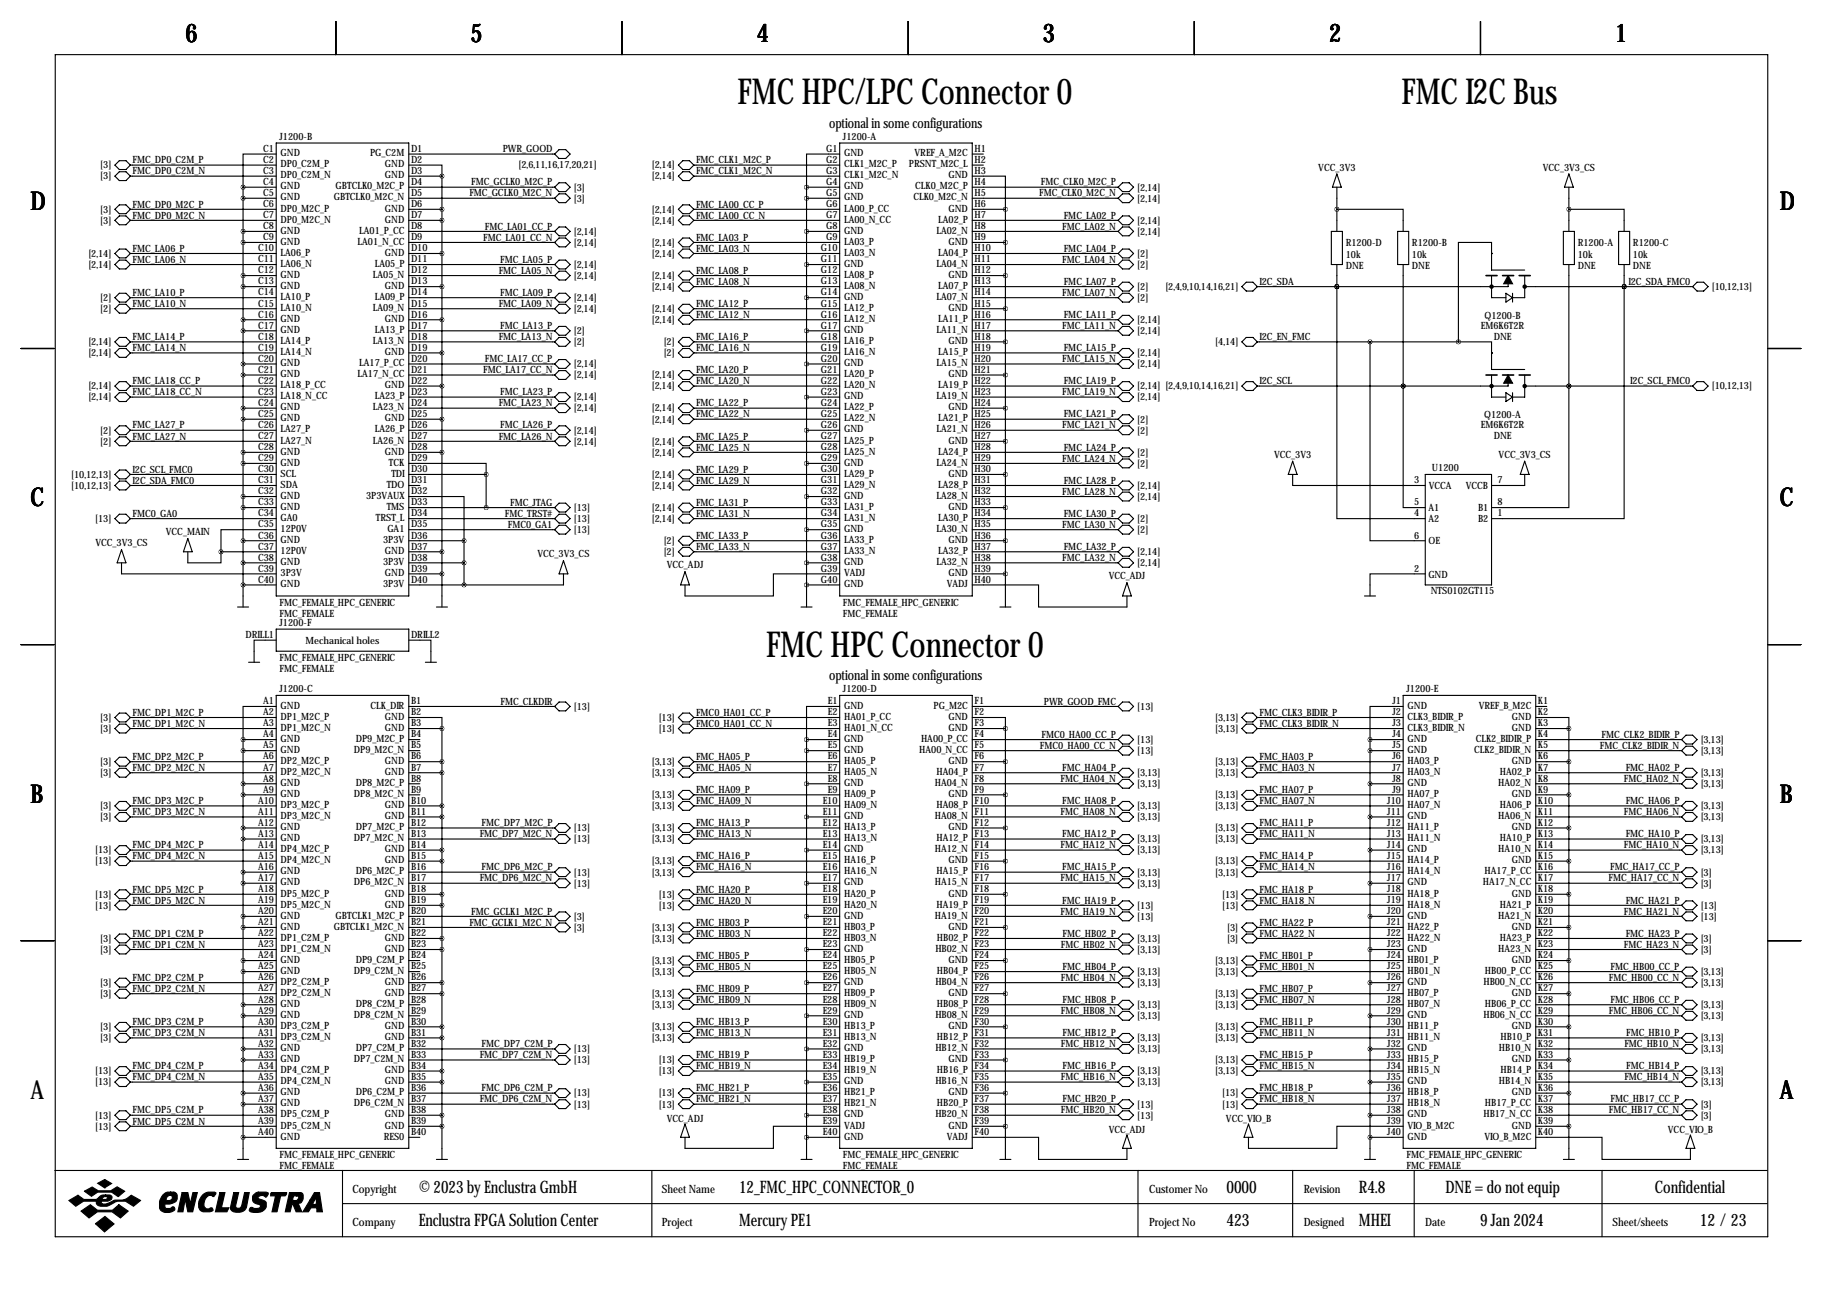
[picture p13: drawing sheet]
<svg xmlns="http://www.w3.org/2000/svg" width="419mm" height="297mm" viewBox="0 0 419 297" stroke-linecap="round" stroke-linejoin="round" font-family="sans-serif">
<defs><g id="words">
<g font-size="8.2">
<text x="169.6" y="24">FMC HPC/LPC Connector 0</text>
<text x="322.2" y="24">FMC I2C Bus</text>
<text x="176.1" y="151">FMC HPC Connector 0</text>
</g>
<g font-size="5.9">
<text x="42.7" y="9.8">6</text>
<text x="108.2" y="9.8">5</text>
<text x="174" y="9.8">4</text>
<text x="239.8" y="9.8">3</text>
<text x="305.6" y="9.8">2</text>
<text x="371.3" y="9.8">1</text>
<text x="7" y="48.4">D</text>
<text x="409.2" y="48.4">D</text>
<text x="7" y="116.4">C</text>
<text x="409.2" y="116.4">C</text>
<text x="7" y="184.5">B</text>
<text x="409.2" y="184.5">B</text>
<text x="7" y="252.6">A</text>
<text x="409.2" y="252.6">A</text>
</g>
<g font-size="4">
<text x="96.3" y="274.2">© 2023 by Enclustra GmbH</text>
<text x="169.9" y="274.2">12_FMC_HPC_CONNECTOR_0</text>
<text x="281.9" y="274.2">0000</text>
<text x="312.4" y="274.2">R4.8</text>
<text x="332.3" y="274.2">DNE = do not equip</text>
<text x="380.4" y="274.2">Confidential</text>
<text x="96.3" y="281.8">Enclustra FPGA Solution Center</text>
<text x="169.9" y="281.8">Mercury PE1</text>
<text x="281.9" y="281.8">423</text>
<text x="312.4" y="281.8">MHEI</text>
<text x="340.3" y="281.8">9 Jan 2024</text>
<text x="390.8" y="281.8">12 /23</text>
</g>
<g font-size="3.3">
<text x="190.6" y="29.3">optional in some configurations</text>
<text x="190.6" y="156.3">optional in some configurations</text>
</g>
<g font-size="2.6">
<text x="81" y="274.2">Copyright</text>
<text x="152.1" y="274.2">Sheet Name</text>
<text x="264.2" y="274.2">Customer No</text>
<text x="299.7" y="274.2">Revision</text>
<text x="81" y="281.8">Company</text>
<text x="152.1" y="281.8">Project</text>
<text x="264.2" y="281.8">Project No</text>
<text x="299.7" y="281.8">Designed</text>
<text x="327.7" y="281.8">Date</text>
<text x="370.7" y="281.8">Sheet/sheets</text>
</g>
<g font-size="2.3">
<text x="60.5" y="34.9">C1</text>
<text x="64.3" y="32.1">J1200-B</text>
<text x="64.5" y="35.9">GND</text>
<text x="85.1" y="35.9">PG_C2M</text>
<text x="94.5" y="34.9">D1</text>
<text x="115.6" y="35">PWR_GOOD</text>
<text x="189.9" y="34.9">G1</text>
<text x="193.8" y="32.1">J1200-A</text>
<text x="194.1" y="35.9">GND</text>
<text x="210.3" y="35.9">VREF_A_M2C</text>
<text x="224" y="34.9">H1</text>
<text x="23.1" y="38.7">[3]</text>
<text x="23.1" y="41.3">[3]</text>
<text x="30.5" y="37.6">FMC_DP0_C2M_P</text>
<text x="30.5" y="40.1">FMC_DP0_C2M_N</text>
<text x="60.5" y="37.5">C2</text>
<text x="60.5" y="40">C3</text>
<text x="64.5" y="38.5">DP0_C2M_P</text>
<text x="64.5" y="41">DP0_C2M_N</text>
<text x="88.5" y="38.5">GND</text>
<text x="88.5" y="41">GND</text>
<text x="94.5" y="37.5">D2</text>
<text x="94.5" y="40">D3</text>
<text x="119.2" y="38.7">[2,6,11,16,17,20,21]</text>
<text x="149.9" y="38.7">[2,14]</text>
<text x="149.9" y="41.3">[2,14]</text>
<text x="160" y="37.6">FMC_CLK1_M2C_P</text>
<text x="160" y="40.1">FMC_CLK1_M2C_N</text>
<text x="189.9" y="37.5">G2</text>
<text x="189.9" y="40">G3</text>
<text x="194.1" y="38.5">CLK1_M2C_P</text>
<text x="194.1" y="41">CLK1_M2C_N</text>
<text x="208.9" y="38.5">PRSNT_M2C_L</text>
<text x="218" y="41">GND</text>
<text x="224" y="37.5">H2</text>
<text x="224" y="40">H3</text>
<text x="303.1" y="39.2">VCC_3V3</text>
<text x="354.7" y="39.2">VCC_3V3_CS</text>
<text x="30.5" y="47.7">FMC_DP0_M2C_P</text>
<text x="60.5" y="42.5">C4</text>
<text x="60.5" y="45.1">C5</text>
<text x="60.5" y="47.6">C6</text>
<text x="64.5" y="43.6">GND</text>
<text x="64.5" y="46.1">GND</text>
<text x="76.8" y="46.1">GBTCLK0_M2C_N</text>
<text x="77.2" y="43.6">GBTCLK0_M2C_P</text>
<text x="94.5" y="42.5">D4</text>
<text x="94.5" y="45.1">D5</text>
<text x="94.5" y="47.6">D6</text>
<text x="107.9" y="45.2">FMC_GCLK0_M2C_N</text>
<text x="108.3" y="42.6">FMC_GCLK0_M2C_P</text>
<text x="131.9" y="43.8">[3]</text>
<text x="131.9" y="46.3">[3]</text>
<text x="160" y="47.7">FMC_LA00_CC_P</text>
<text x="189.9" y="42.5">G4</text>
<text x="189.9" y="45.1">G5</text>
<text x="189.9" y="47.6">G6</text>
<text x="194.1" y="43.6">GND</text>
<text x="194.1" y="46.1">GND</text>
<text x="210" y="46.1">CLK0_M2C_N</text>
<text x="210.4" y="43.6">CLK0_M2C_P</text>
<text x="224" y="42.5">H4</text>
<text x="224" y="45.1">H5</text>
<text x="224" y="47.6">H6</text>
<text x="238.9" y="45.2">FMC_CLK0_M2C_N</text>
<text x="239.3" y="42.6">FMC_CLK0_M2C_P</text>
<text x="261.5" y="43.8">[2,14]</text>
<text x="261.5" y="46.3">[2,14]</text>
<text x="23.1" y="48.9">[3]</text>
<text x="23.1" y="51.4">[3]</text>
<text x="30.5" y="50.3">FMC_DP0_M2C_N</text>
<text x="60.5" y="50.2">C7</text>
<text x="60.5" y="52.7">C8</text>
<text x="64.5" y="48.6">DP0_M2C_P</text>
<text x="64.5" y="51.2">DP0_M2C_N</text>
<text x="64.5" y="53.7">GND</text>
<text x="82.6" y="53.7">LA01_P_CC</text>
<text x="88.5" y="48.6">GND</text>
<text x="88.5" y="51.2">GND</text>
<text x="94.5" y="50.2">D7</text>
<text x="94.5" y="52.7">D8</text>
<text x="111.5" y="52.8">FMC_LA01_CC_P</text>
<text x="131.9" y="54">[2,14]</text>
<text x="149.9" y="48.9">[2,14]</text>
<text x="149.9" y="51.4">[2,14]</text>
<text x="160" y="50.3">FMC_LA00_CC_N</text>
<text x="189.9" y="50.2">G7</text>
<text x="189.9" y="52.7">G8</text>
<text x="194.1" y="48.6">LA00_P_CC</text>
<text x="194.1" y="51.2">LA00_N_CC</text>
<text x="194.1" y="53.7">GND</text>
<text x="215.3" y="53.7">LA02_N</text>
<text x="215.7" y="51.2">LA02_P</text>
<text x="218" y="48.6">GND</text>
<text x="224" y="50.2">H7</text>
<text x="224" y="52.7">H8</text>
<text x="244.2" y="52.8">FMC_LA02_N</text>
<text x="244.6" y="50.3">FMC_LA02_P</text>
<text x="261.5" y="51.4">[2,14]</text>
<text x="261.5" y="54">[2,14]</text>
<text x="20.3" y="59">[2,14]</text>
<text x="30.5" y="57.9">FMC_LA06_P</text>
<text x="59.3" y="57.8">C10</text>
<text x="60.5" y="55.2">C9</text>
<text x="64.5" y="56.3">GND</text>
<text x="64.5" y="58.8">LA06_P</text>
<text x="82.2" y="56.3">LA01_N_CC</text>
<text x="88.5" y="58.8">GND</text>
<text x="94.5" y="55.2">D9</text>
<text x="94.5" y="57.8">D10</text>
<text x="111.1" y="55.3">FMC_LA01_CC_N</text>
<text x="131.9" y="56.5">[2,14]</text>
<text x="149.9" y="56.5">[2,14]</text>
<text x="149.9" y="59">[2,14]</text>
<text x="160" y="55.3">FMC_LA03_P</text>
<text x="160" y="57.9">FMC_LA03_N</text>
<text x="188.7" y="57.8">G10</text>
<text x="189.9" y="55.2">G9</text>
<text x="194.1" y="56.3">LA03_P</text>
<text x="194.1" y="58.8">LA03_N</text>
<text x="215.7" y="58.8">LA04_P</text>
<text x="218" y="56.3">GND</text>
<text x="224" y="55.2">H9</text>
<text x="224" y="57.8">H10</text>
<text x="244.6" y="57.9">FMC_LA04_P</text>
<text x="261.5" y="59">[2]</text>
<text x="309.4" y="56.5">R1200-D</text>
<text x="309.4" y="59.3">10k</text>
<text x="324.6" y="56.5">R1200-B</text>
<text x="324.6" y="59.3">10k</text>
<text x="362.7" y="56.5">R1200-A</text>
<text x="362.7" y="59.3">10k</text>
<text x="375.4" y="56.5">R1200-C</text>
<text x="375.4" y="59.3">10k</text>
<text x="20.3" y="61.6">[2,14]</text>
<text x="30.5" y="60.4">FMC_LA06_N</text>
<text x="59.3" y="60.3">C11</text>
<text x="59.3" y="62.9">C12</text>
<text x="59.3" y="65.4">C13</text>
<text x="64.5" y="61.3">LA06_N</text>
<text x="64.5" y="63.9">GND</text>
<text x="85.8" y="63.9">LA05_N</text>
<text x="86.2" y="61.3">LA05_P</text>
<text x="94.5" y="60.3">D11</text>
<text x="94.5" y="62.9">D12</text>
<text x="94.5" y="65.4">D13</text>
<text x="114.7" y="63">FMC_LA05_N</text>
<text x="115" y="60.4">FMC_LA05_P</text>
<text x="131.9" y="61.6">[2,14]</text>
<text x="131.9" y="64.1">[2,14]</text>
<text x="149.9" y="64.1">[2,14]</text>
<text x="160" y="63">FMC_LA08_P</text>
<text x="160" y="65.5">FMC_LA08_N</text>
<text x="188.7" y="60.3">G11</text>
<text x="188.7" y="62.9">G12</text>
<text x="188.7" y="65.4">G13</text>
<text x="194.1" y="61.3">GND</text>
<text x="194.1" y="63.9">LA08_P</text>
<text x="215.3" y="61.3">LA04_N</text>
<text x="218" y="63.9">GND</text>
<text x="224" y="60.3">H11</text>
<text x="224" y="62.9">H12</text>
<text x="224" y="65.4">H13</text>
<text x="244.2" y="60.4">FMC_LA04_N</text>
<text x="244.6" y="65.5">FMC_LA07_P</text>
<text x="261.5" y="61.6">[2]</text>
<text x="289.6" y="65.5">I2C_SDA</text>
<text x="309.4" y="61.8">DNE</text>
<text x="324.6" y="61.8">DNE</text>
<text x="362.7" y="61.8">DNE</text>
<text x="374.4" y="65.5">I2C_SDA_FMC0</text>
<text x="375.4" y="61.8">DNE</text>
<text x="23.1" y="69.2">[2]</text>
<text x="23.1" y="71.7">[2]</text>
<text x="30.5" y="68">FMC_LA10_P</text>
<text x="30.5" y="70.6">FMC_LA10_N</text>
<text x="59.3" y="67.9">C14</text>
<text x="59.3" y="70.5">C15</text>
<text x="64.5" y="66.4">GND</text>
<text x="64.5" y="69">LA10_P</text>
<text x="64.5" y="71.5">LA10_N</text>
<text x="85.8" y="71.5">LA09_N</text>
<text x="86.2" y="69">LA09_P</text>
<text x="88.5" y="66.4">GND</text>
<text x="94.5" y="67.9">D14</text>
<text x="94.5" y="70.5">D15</text>
<text x="114.7" y="70.6">FMC_LA09_N</text>
<text x="115" y="68">FMC_LA09_P</text>
<text x="131.9" y="69.2">[2,14]</text>
<text x="131.9" y="71.7">[2,14]</text>
<text x="149.9" y="66.7">[2,14]</text>
<text x="149.9" y="71.7">[2,14]</text>
<text x="160" y="70.6">FMC_LA12_P</text>
<text x="188.7" y="67.9">G14</text>
<text x="188.7" y="70.5">G15</text>
<text x="194.1" y="66.4">LA08_N</text>
<text x="194.1" y="69">GND</text>
<text x="194.1" y="71.5">LA12_P</text>
<text x="215.3" y="69">LA07_N</text>
<text x="215.7" y="66.4">LA07_P</text>
<text x="218" y="71.5">GND</text>
<text x="224" y="67.9">H14</text>
<text x="224" y="70.5">H15</text>
<text x="244.2" y="68">FMC_LA07_N</text>
<text x="261.5" y="66.7">[2]</text>
<text x="261.5" y="69.2">[2]</text>
<text x="267.9" y="66.7">[2,4,9,10,14,16,21]</text>
<text x="393.5" y="66.7">[10,12,13]</text>
<text x="59.3" y="73">C16</text>
<text x="59.3" y="75.6">C17</text>
<text x="64.5" y="74">GND</text>
<text x="64.5" y="76.6">GND</text>
<text x="86.2" y="76.6">LA13_P</text>
<text x="88.5" y="74">GND</text>
<text x="94.5" y="73">D16</text>
<text x="94.5" y="75.6">D17</text>
<text x="115" y="75.7">FMC_LA13_P</text>
<text x="131.9" y="76.8">[2]</text>
<text x="149.9" y="74.3">[2,14]</text>
<text x="160" y="73.1">FMC_LA12_N</text>
<text x="188.7" y="73">G16</text>
<text x="188.7" y="75.6">G17</text>
<text x="194.1" y="74">LA12_N</text>
<text x="194.1" y="76.6">GND</text>
<text x="215.3" y="76.6">LA11_N</text>
<text x="215.7" y="74">LA11_P</text>
<text x="224" y="73">H16</text>
<text x="224" y="75.6">H17</text>
<text x="244.2" y="75.7">FMC_LA11_N</text>
<text x="244.6" y="73.1">FMC_LA11_P</text>
<text x="261.5" y="74.3">[2,14]</text>
<text x="261.5" y="76.8">[2,14]</text>
<text x="340.4" y="75.6">EM6K6T2R</text>
<text x="341.3" y="73.3">Q1200-B</text>
<text x="20.3" y="79.4">[2,14]</text>
<text x="20.3" y="81.9">[2,14]</text>
<text x="30.5" y="78.2">FMC_LA14_P</text>
<text x="30.5" y="80.7">FMC_LA14_N</text>
<text x="59.3" y="78.1">C18</text>
<text x="59.3" y="80.6">C19</text>
<text x="59.3" y="83.2">C20</text>
<text x="64.5" y="79.1">LA14_P</text>
<text x="64.5" y="81.7">LA14_N</text>
<text x="85.8" y="79.1">LA13_N</text>
<text x="88.5" y="81.7">GND</text>
<text x="94.5" y="78.1">D18</text>
<text x="94.5" y="80.6">D19</text>
<text x="94.5" y="83.2">D20</text>
<text x="111.5" y="83.3">FMC_LA17_CC_P</text>
<text x="114.7" y="78.2">FMC_LA13_N</text>
<text x="131.9" y="79.4">[2]</text>
<text x="152.6" y="79.4">[2]</text>
<text x="152.6" y="81.9">[2]</text>
<text x="160" y="78.2">FMC_LA16_P</text>
<text x="160" y="80.7">FMC_LA16_N</text>
<text x="188.7" y="78.1">G18</text>
<text x="188.7" y="80.6">G19</text>
<text x="188.7" y="83.2">G20</text>
<text x="194.1" y="79.1">LA16_P</text>
<text x="194.1" y="81.7">LA16_N</text>
<text x="215.7" y="81.7">LA15_P</text>
<text x="218" y="79.1">GND</text>
<text x="224" y="78.1">H18</text>
<text x="224" y="80.6">H19</text>
<text x="224" y="83.2">H20</text>
<text x="244.2" y="83.3">FMC_LA15_N</text>
<text x="244.6" y="80.7">FMC_LA15_P</text>
<text x="261.5" y="81.9">[2,14]</text>
<text x="279.4" y="79.4">[4,14]</text>
<text x="289.6" y="78.2">I2C_EN_FMC</text>
<text x="343.4" y="78.1">DNE</text>
<text x="20.3" y="89.5">[2,14]</text>
<text x="30.5" y="88.4">FMC_LA18_CC_P</text>
<text x="59.3" y="85.7">C21</text>
<text x="59.3" y="88.3">C22</text>
<text x="64.5" y="84.2">GND</text>
<text x="64.5" y="86.7">GND</text>
<text x="64.5" y="89.3">LA18_P_CC</text>
<text x="82.2" y="86.7">LA17_N_CC</text>
<text x="82.6" y="84.2">LA17_P_CC</text>
<text x="88.5" y="89.3">GND</text>
<text x="94.5" y="85.7">D21</text>
<text x="94.5" y="88.3">D22</text>
<text x="111.1" y="85.8">FMC_LA17_CC_N</text>
<text x="131.9" y="84.4">[2,14]</text>
<text x="131.9" y="87">[2,14]</text>
<text x="149.9" y="87">[2,14]</text>
<text x="149.9" y="89.5">[2,14]</text>
<text x="160" y="85.8">FMC_LA20_P</text>
<text x="160" y="88.4">FMC_LA20_N</text>
<text x="188.7" y="85.7">G21</text>
<text x="188.7" y="88.3">G22</text>
<text x="194.1" y="84.2">GND</text>
<text x="194.1" y="86.7">LA20_P</text>
<text x="194.1" y="89.3">LA20_N</text>
<text x="215.3" y="84.2">LA15_N</text>
<text x="215.7" y="89.3">LA19_P</text>
<text x="218" y="86.7">GND</text>
<text x="224" y="85.7">H21</text>
<text x="224" y="88.3">H22</text>
<text x="244.6" y="88.4">FMC_LA19_P</text>
<text x="261.5" y="84.4">[2,14]</text>
<text x="261.5" y="89.5">[2,14] [2,4,9,10,14,16,21]</text>
<text x="289.6" y="88.4">I2C_SCL</text>
<text x="374.8" y="88.4">I2C_SCL_FMC0</text>
<text x="393.5" y="89.5">[10,12,13]</text>
<text x="20.3" y="92.1">[2,14]</text>
<text x="30.5" y="90.9">FMC_LA18_CC_N</text>
<text x="59.3" y="90.8">C23</text>
<text x="59.3" y="93.3">C24</text>
<text x="59.3" y="95.9">C25</text>
<text x="64.5" y="91.8">LA18_N_CC</text>
<text x="64.5" y="94.4">GND</text>
<text x="85.8" y="94.4">LA23_N</text>
<text x="86.2" y="91.8">LA23_P</text>
<text x="94.5" y="90.8">D23</text>
<text x="94.5" y="93.3">D24</text>
<text x="94.5" y="95.9">D25</text>
<text x="114.7" y="93.4">FMC_LA23_N</text>
<text x="115" y="90.9">FMC_LA23_P</text>
<text x="131.9" y="92.1">[2,14]</text>
<text x="131.9" y="94.6">[2,14]</text>
<text x="149.9" y="94.6">[2,14]</text>
<text x="160" y="93.4">FMC_LA22_P</text>
<text x="160" y="96">FMC_LA22_N</text>
<text x="188.7" y="90.8">G23</text>
<text x="188.7" y="93.3">G24</text>
<text x="188.7" y="95.9">G25</text>
<text x="194.1" y="91.8">GND</text>
<text x="194.1" y="94.4">LA22_P</text>
<text x="215.3" y="91.8">LA19_N</text>
<text x="218" y="94.4">GND</text>
<text x="224" y="90.8">H23</text>
<text x="224" y="93.3">H24</text>
<text x="224" y="95.9">H25</text>
<text x="244.2" y="90.9">FMC_LA19_N</text>
<text x="244.6" y="96">FMC_LA21_P</text>
<text x="261.5" y="92.1">[2,14]</text>
<text x="23.1" y="99.7">[2]</text>
<text x="30.5" y="98.5">FMC_LA27_P</text>
<text x="30.5" y="101.1">FMC_LA27_N</text>
<text x="59.3" y="98.4">C26</text>
<text x="59.3" y="101">C27</text>
<text x="64.5" y="96.9">GND</text>
<text x="64.5" y="99.4">LA27_P</text>
<text x="64.5" y="102">LA27_N</text>
<text x="85.8" y="102">LA26_N</text>
<text x="86.2" y="99.4">LA26_P</text>
<text x="88.5" y="96.9">GND</text>
<text x="94.5" y="98.4">D26</text>
<text x="94.5" y="101">D27</text>
<text x="114.7" y="101.1">FMC_LA26_N</text>
<text x="115" y="98.5">FMC_LA26_P</text>
<text x="131.9" y="99.7">[2,14]</text>
<text x="149.9" y="97.1">[2,14]</text>
<text x="160" y="101.1">FMC_LA25_P</text>
<text x="188.7" y="98.4">G26</text>
<text x="188.7" y="101">G27</text>
<text x="194.1" y="96.9">LA22_N</text>
<text x="194.1" y="99.4">GND</text>
<text x="194.1" y="102">LA25_P</text>
<text x="215.3" y="99.4">LA21_N</text>
<text x="215.7" y="96.9">LA21_P</text>
<text x="218" y="102">GND</text>
<text x="224" y="98.4">H26</text>
<text x="224" y="101">H27</text>
<text x="244.2" y="98.5">FMC_LA21_N</text>
<text x="261.5" y="97.1">[2]</text>
<text x="261.5" y="99.7">[2]</text>
<text x="340.4" y="98.4">EM6K6T2R</text>
<text x="341.2" y="96.1">Q1200-A</text>
<text x="343.4" y="101">DNE</text>
<text x="23.1" y="102.2">[2]</text>
<text x="59.3" y="103.5">C28</text>
<text x="59.3" y="106">C29</text>
<text x="64.5" y="104.5">GND</text>
<text x="64.5" y="107.1">GND</text>
<text x="88.5" y="104.5">GND</text>
<text x="89.4" y="107.1">TCK</text>
<text x="94.5" y="103.5">D28</text>
<text x="94.5" y="106">D29</text>
<text x="131.9" y="102.2">[2,14]</text>
<text x="149.9" y="102.2">[2,14]</text>
<text x="149.9" y="104.8">[2,14]</text>
<text x="160" y="103.6">FMC_LA25_N</text>
<text x="188.7" y="103.5">G28</text>
<text x="188.7" y="106">G29</text>
<text x="194.1" y="104.5">LA25_N</text>
<text x="194.1" y="107.1">GND</text>
<text x="215.3" y="107.1">LA24_N</text>
<text x="215.7" y="104.5">LA24_P</text>
<text x="224" y="103.5">H28</text>
<text x="224" y="106">H29</text>
<text x="244.2" y="106.1">FMC_LA24_N</text>
<text x="244.6" y="103.6">FMC_LA24_P</text>
<text x="261.5" y="104.8">[2]</text>
<text x="261.5" y="107.3">[2]</text>
<text x="292.9" y="105.3">VCC_3V3</text>
<text x="344.5" y="105.3">VCC_3V3_CS</text>
<text x="16.4" y="109.8">[10,12,13]</text>
<text x="16.4" y="112.4">[10,12,13]</text>
<text x="30.5" y="108.7">I2C_SCL_FMC0</text>
<text x="30.5" y="111.2">I2C_SDA_FMC0</text>
<text x="59.3" y="108.6">C30</text>
<text x="59.3" y="111.1">C31</text>
<text x="59.3" y="113.7">C32</text>
<text x="64.5" y="109.6">SCL</text>
<text x="64.5" y="112.1">SDA</text>
<text x="88.9" y="112.1">TDO</text>
<text x="90" y="109.6">TDI</text>
<text x="94.5" y="108.6">D30</text>
<text x="94.5" y="111.1">D31</text>
<text x="94.5" y="113.7">D32</text>
<text x="149.9" y="109.8">[2,14]</text>
<text x="149.9" y="112.4">[2,14]</text>
<text x="160" y="108.7">FMC_LA29_P</text>
<text x="160" y="111.2">FMC_LA29_N</text>
<text x="188.7" y="108.6">G30</text>
<text x="188.7" y="111.1">G31</text>
<text x="188.7" y="113.7">G32</text>
<text x="194.1" y="109.6">LA29_P</text>
<text x="194.1" y="112.1">LA29_N</text>
<text x="215.7" y="112.1">LA28_P</text>
<text x="218" y="109.6">GND</text>
<text x="224" y="108.6">H30</text>
<text x="224" y="111.1">H31</text>
<text x="224" y="113.7">H32</text>
<text x="244.2" y="113.8">FMC_LA28_N</text>
<text x="244.6" y="111.2">FMC_LA28_P</text>
<text x="261.5" y="112.4">[2,14]</text>
<text x="325.1" y="111.1">3</text>
<text x="328.5" y="112.5">VCCA</text>
<text x="329.2" y="108.3">U1200</text>
<text x="337" y="112.5">VCCB</text>
<text x="344.3" y="111.1">7</text>
<text x="30.5" y="118.8">FMC0_GA0</text>
<text x="59.3" y="116.2">C33</text>
<text x="59.3" y="118.7">C34</text>
<text x="64.5" y="114.7">GND</text>
<text x="64.5" y="117.2">GND</text>
<text x="64.5" y="119.8">GA0</text>
<text x="84.2" y="114.7">3P3VAUX</text>
<text x="86.4" y="119.8">TRST_L</text>
<text x="88.9" y="117.2">TMS</text>
<text x="94.5" y="116.2">D33</text>
<text x="94.5" y="118.7">D34</text>
<text x="116.1" y="118.8">FMC_TRST#</text>
<text x="117.3" y="116.3">FMC_JTAG</text>
<text x="131.9" y="117.5">[13]</text>
<text x="149.9" y="117.5">[2,14]</text>
<text x="160" y="116.3">FMC_LA31_P</text>
<text x="160" y="118.8">FMC_LA31_N</text>
<text x="188.7" y="116.2">G33</text>
<text x="188.7" y="118.7">G34</text>
<text x="194.1" y="114.7">GND</text>
<text x="194.1" y="117.2">LA31_P</text>
<text x="194.1" y="119.8">LA31_N</text>
<text x="215.3" y="114.7">LA28_N</text>
<text x="215.7" y="119.8">LA30_P</text>
<text x="218" y="117.2">GND</text>
<text x="224" y="116.2">H33</text>
<text x="224" y="118.7">H34</text>
<text x="244.6" y="118.8">FMC_LA30_P</text>
<text x="261.5" y="114.9">[2,14]</text>
<text x="325.1" y="116.2">5</text>
<text x="325.1" y="118.7">4</text>
<text x="328.4" y="117.5">A1</text>
<text x="339.8" y="117.5">B1</text>
<text x="344.3" y="116.2">8</text>
<text x="344.3" y="118.7">1</text>
<text x="21.9" y="120">[13]</text>
<text x="21.9" y="125.6">VCC_3V3_CS</text>
<text x="38.1" y="123">VCC_MAIN</text>
<text x="59.3" y="121.3">C35</text>
<text x="59.3" y="123.8">C36</text>
<text x="64.5" y="122.3">12P0V</text>
<text x="64.5" y="124.8">GND</text>
<text x="88.1" y="124.8">3P3V</text>
<text x="89.1" y="122.3">GA1</text>
<text x="94.5" y="121.3">D35</text>
<text x="94.5" y="123.8">D36</text>
<text x="116.7" y="121.4">FMC0_GA1</text>
<text x="131.9" y="120">[13]</text>
<text x="131.9" y="122.5">[13]</text>
<text x="149.9" y="120">[2,14]</text>
<text x="152.6" y="125.1">[2]</text>
<text x="160" y="123.9">FMC_LA33_P</text>
<text x="188.7" y="121.3">G35</text>
<text x="188.7" y="123.8">G36</text>
<text x="194.1" y="122.3">GND</text>
<text x="194.1" y="124.8">LA33_P</text>
<text x="215.3" y="122.3">LA30_N</text>
<text x="218" y="124.8">GND</text>
<text x="224" y="121.3">H35</text>
<text x="224" y="123.8">H36</text>
<text x="244.2" y="121.4">FMC_LA30_N</text>
<text x="261.5" y="120">[2]</text>
<text x="261.5" y="122.5">[2]</text>
<text x="325.1" y="123.8">6</text>
<text x="328.4" y="120">A2</text>
<text x="328.4" y="125.1">OE</text>
<text x="339.8" y="120">B2</text>
<text x="59.3" y="126.4">C37</text>
<text x="59.3" y="128.9">C38</text>
<text x="59.3" y="131.4">C39</text>
<text x="64.5" y="127.4">12P0V</text>
<text x="64.5" y="129.9">GND</text>
<text x="88.1" y="129.9">3P3V</text>
<text x="88.5" y="127.4">GND</text>
<text x="94.5" y="126.4">D37</text>
<text x="94.5" y="128.9">D38</text>
<text x="94.5" y="131.4">D39</text>
<text x="123.5" y="128.1">VCC_3V3_CS</text>
<text x="152.6" y="127.6">[2]</text>
<text x="153.3" y="130.7">VCC_ADJ</text>
<text x="160" y="126.5">FMC_LA33_N</text>
<text x="188.7" y="126.4">G37</text>
<text x="188.7" y="128.9">G38</text>
<text x="188.7" y="131.4">G39</text>
<text x="194.1" y="127.4">LA33_N</text>
<text x="194.1" y="129.9">GND</text>
<text x="215.3" y="129.9">LA32_N</text>
<text x="215.7" y="127.4">LA32_P</text>
<text x="224" y="126.4">H37</text>
<text x="224" y="128.9">H38</text>
<text x="224" y="131.4">H39</text>
<text x="244.2" y="129">FMC_LA32_N</text>
<text x="244.6" y="126.5">FMC_LA32_P</text>
<text x="261.5" y="127.6">[2,14]</text>
<text x="261.5" y="130.2">[2,14]</text>
<text x="325.1" y="131.4">2</text>
<text x="59.3" y="134">C40</text>
<text x="64.5" y="132.5">3P3V</text>
<text x="64.5" y="135">GND</text>
<text x="88.1" y="135">3P3V</text>
<text x="88.5" y="132.5">GND</text>
<text x="94.5" y="134">D40</text>
<text x="188.7" y="134">G40</text>
<text x="194.1" y="132.5">VADJ</text>
<text x="194.1" y="135">GND</text>
<text x="217.7" y="135">VADJ</text>
<text x="218" y="132.5">GND</text>
<text x="224" y="134">H40</text>
<text x="254.9" y="133.2">VCC_ADJ</text>
<text x="328.4" y="132.8">GND</text>
<text x="328.9" y="136.5">NTS0102GT115</text>
<text x="64.3" y="139.3">FMC_FEMALE_HPC_GENERIC</text>
<text x="64.3" y="141.9">FMC_FEMALE</text>
<text x="64.3" y="143.9">J1200-F</text>
<text x="193.8" y="139.3">FMC_FEMALE_HPC_GENERIC</text>
<text x="193.8" y="141.9">FMC_FEMALE</text>
<text x="56.4" y="146.7">DRILL1</text>
<text x="70.3" y="147.9">Mechanical holes</text>
<text x="94.5" y="146.7">DRILL2</text>
<text x="64.3" y="152">FMC_FEMALE_HPC_GENERIC</text>
<text x="64.3" y="154.6">FMC_FEMALE</text>
<text x="60.5" y="161.9">A1</text>
<text x="64.3" y="159.1">J1200-C</text>
<text x="94.5" y="161.9">B1</text>
<text x="190.3" y="161.9">E1</text>
<text x="193.8" y="159.1">J1200-D</text>
<text x="224" y="161.9">F1</text>
<text x="320.1" y="161.9">J1</text>
<text x="323.3" y="159.1">J1200-E</text>
<text x="353.6" y="161.9">K1</text>
<text x="23.1" y="165.7">[3]</text>
<text x="30.5" y="164.6">FMC_DP1_M2C_P</text>
<text x="30.5" y="167.1">FMC_DP1_M2C_N</text>
<text x="60.5" y="164.5">A2</text>
<text x="60.5" y="167">A3</text>
<text x="64.5" y="162.9">GND</text>
<text x="64.5" y="165.5">DP1_M2C_P</text>
<text x="85.2" y="162.9">CLK_DIR</text>
<text x="88.5" y="165.5">GND</text>
<text x="94.5" y="164.5">B2</text>
<text x="94.5" y="167">B3</text>
<text x="115.1" y="162">FMC_CLKDIR</text>
<text x="131.9" y="163.2">[13]</text>
<text x="151.4" y="165.7">[13]</text>
<text x="160" y="164.6">FMC0_HA01_CC_P</text>
<text x="160" y="167.1">FMC0_HA01_CC_N</text>
<text x="190.3" y="164.5">E2</text>
<text x="190.3" y="167">E3</text>
<text x="194.1" y="162.9">GND</text>
<text x="194.1" y="165.5">HA01_P_CC</text>
<text x="214.6" y="162.9">PG_M2C</text>
<text x="218" y="165.5">GND</text>
<text x="224" y="164.5">F2</text>
<text x="224" y="167">F3</text>
<text x="240" y="162">PWR_GOOD_FMC</text>
<text x="261.5" y="163.2">[13]</text>
<text x="279.4" y="165.7">[3,13]</text>
<text x="289.6" y="164.6">FMC_CLK3_BIDIR_P</text>
<text x="289.6" y="167.1">FMC_CLK3_BIDIR_N</text>
<text x="320.1" y="164.5">J2</text>
<text x="320.1" y="167">J3</text>
<text x="323.6" y="162.9">GND</text>
<text x="323.6" y="165.5">CLK3_BIDIR_P</text>
<text x="340" y="162.9">VREF_B_M2C</text>
<text x="347.6" y="165.5">GND</text>
<text x="353.6" y="164.5">K2</text>
<text x="353.6" y="167">K3</text>
<text x="23.1" y="168.3">[3]</text>
<text x="60.5" y="169.5">A4</text>
<text x="60.5" y="172.1">A5</text>
<text x="64.5" y="168">DP1_M2C_N</text>
<text x="64.5" y="170.6">GND</text>
<text x="64.5" y="173.1">GND</text>
<text x="81.4" y="173.1">DP9_M2C_N</text>
<text x="81.8" y="170.6">DP9_M2C_P</text>
<text x="88.5" y="168">GND</text>
<text x="94.5" y="169.5">B4</text>
<text x="94.5" y="172.1">B5</text>
<text x="151.4" y="168.3">[13]</text>
<text x="190.3" y="169.5">E4</text>
<text x="190.3" y="172.1">E5</text>
<text x="194.1" y="168">HA01_N_CC</text>
<text x="194.1" y="170.6">GND</text>
<text x="194.1" y="173.1">GND</text>
<text x="211.3" y="173.1">HA00_N_CC</text>
<text x="211.7" y="170.6">HA00_P_CC</text>
<text x="218" y="168">GND</text>
<text x="224" y="169.5">F4</text>
<text x="224" y="172.1">F5</text>
<text x="239.1" y="172.2">FMC0_HA00_CC_N</text>
<text x="239.4" y="169.6">FMC0_HA00_CC_P</text>
<text x="261.5" y="170.8">[13]</text>
<text x="261.5" y="173.3">[13]</text>
<text x="279.4" y="168.3">[3,13]</text>
<text x="320.1" y="169.5">J4</text>
<text x="320.1" y="172.1">J5</text>
<text x="323.6" y="168">CLK3_BIDIR_N</text>
<text x="323.6" y="170.6">GND</text>
<text x="323.6" y="173.1">GND</text>
<text x="338.9" y="173.1">CLK2_BIDIR_N</text>
<text x="339.3" y="170.6">CLK2_BIDIR_P</text>
<text x="347.6" y="168">GND</text>
<text x="353.6" y="169.5">K4</text>
<text x="353.6" y="172.1">K5</text>
<text x="367.8" y="172.2">FMC_CLK2_BIDIR_N</text>
<text x="368.2" y="169.6">FMC_CLK2_BIDIR_P</text>
<text x="391" y="170.8">[3,13]</text>
<text x="391" y="173.3">[3,13]</text>
<text x="23.1" y="175.9">[3]</text>
<text x="23.1" y="178.4">[3]</text>
<text x="30.5" y="174.7">FMC_DP2_M2C_P</text>
<text x="30.5" y="177.3">FMC_DP2_M2C_N</text>
<text x="60.5" y="174.6">A6</text>
<text x="60.5" y="177.2">A7</text>
<text x="60.5" y="179.7">A8</text>
<text x="64.5" y="175.6">DP2_M2C_P</text>
<text x="64.5" y="178.2">DP2_M2C_N</text>
<text x="88.5" y="175.6">GND</text>
<text x="88.5" y="178.2">GND</text>
<text x="94.5" y="174.6">B6</text>
<text x="94.5" y="177.2">B7</text>
<text x="94.5" y="179.7">B8</text>
<text x="149.9" y="175.9">[3,13]</text>
<text x="149.9" y="178.4">[3,13]</text>
<text x="160" y="174.7">FMC_HA05_P</text>
<text x="160" y="177.3">FMC_HA05_N</text>
<text x="190.3" y="174.6">E6</text>
<text x="190.3" y="177.2">E7</text>
<text x="190.3" y="179.7">E8</text>
<text x="194.1" y="175.6">HA05_P</text>
<text x="194.1" y="178.2">HA05_N</text>
<text x="215.3" y="178.2">HA04_P</text>
<text x="218" y="175.6">GND</text>
<text x="224" y="174.6">F6</text>
<text x="224" y="177.2">F7</text>
<text x="224" y="179.7">F8</text>
<text x="243.8" y="179.8">FMC_HA04_N</text>
<text x="244.2" y="177.3">FMC_HA04_P</text>
<text x="261.5" y="178.4">[3,13]</text>
<text x="279.4" y="175.9">[3,13]</text>
<text x="279.4" y="178.4">[3,13]</text>
<text x="289.6" y="174.7">FMC_HA03_P</text>
<text x="289.6" y="177.3">FMC_HA03_N</text>
<text x="320.1" y="174.6">J6</text>
<text x="320.1" y="177.2">J7</text>
<text x="320.1" y="179.7">J8</text>
<text x="323.6" y="175.6">HA03_P</text>
<text x="323.6" y="178.2">HA03_N</text>
<text x="344.8" y="178.2">HA02_P</text>
<text x="347.6" y="175.6">GND</text>
<text x="353.6" y="174.6">K6</text>
<text x="353.6" y="177.2">K7</text>
<text x="353.6" y="179.7">K8</text>
<text x="373.3" y="179.8">FMC_HA02_N</text>
<text x="373.7" y="177.3">FMC_HA02_P</text>
<text x="391" y="178.4">[3,13]</text>
<text x="30.5" y="184.9">FMC_DP3_M2C_P</text>
<text x="59.3" y="184.8">A10</text>
<text x="60.5" y="182.2">A9</text>
<text x="64.5" y="180.7">GND</text>
<text x="64.5" y="183.3">GND</text>
<text x="64.5" y="185.8">DP3_M2C_P</text>
<text x="81.4" y="183.3">DP8_M2C_N</text>
<text x="81.8" y="180.7">DP8_M2C_P</text>
<text x="88.5" y="185.8">GND</text>
<text x="94.5" y="182.2">B9</text>
<text x="94.5" y="184.8">B10</text>
<text x="149.9" y="183.5">[3,13]</text>
<text x="160" y="182.3">FMC_HA09_P</text>
<text x="160" y="184.9">FMC_HA09_N</text>
<text x="189.1" y="184.8">E10</text>
<text x="190.3" y="182.2">E9</text>
<text x="194.1" y="180.7">GND</text>
<text x="194.1" y="183.3">HA09_P</text>
<text x="194.1" y="185.8">HA09_N</text>
<text x="214.9" y="180.7">HA04_N</text>
<text x="215.3" y="185.8">HA08_P</text>
<text x="218" y="183.3">GND</text>
<text x="224" y="182.2">F9</text>
<text x="224" y="184.8">F10</text>
<text x="244.2" y="184.9">FMC_HA08_P</text>
<text x="261.5" y="181">[3,13]</text>
<text x="279.4" y="183.5">[3,13]</text>
<text x="289.6" y="182.3">FMC_HA07_P</text>
<text x="289.6" y="184.9">FMC_HA07_N</text>
<text x="318.9" y="184.8">J10</text>
<text x="320.1" y="182.2">J9</text>
<text x="323.6" y="180.7">GND</text>
<text x="323.6" y="183.3">HA07_P</text>
<text x="323.6" y="185.8">HA07_N</text>
<text x="344.4" y="180.7">HA02_N</text>
<text x="344.8" y="185.8">HA06_P</text>
<text x="347.6" y="183.3">GND</text>
<text x="353.6" y="182.2">K9</text>
<text x="353.6" y="184.8">K10</text>
<text x="373.7" y="184.9">FMC_HA06_P</text>
<text x="391" y="181">[3,13]</text>
<text x="23.1" y="186">[3]</text>
<text x="23.1" y="188.6">[3]</text>
<text x="30.5" y="187.4">FMC_DP3_M2C_N</text>
<text x="59.3" y="187.3">A11</text>
<text x="59.3" y="189.9">A12</text>
<text x="64.5" y="188.3">DP3_M2C_N</text>
<text x="64.5" y="190.9">GND</text>
<text x="81.8" y="190.9">DP7_M2C_P</text>
<text x="88.5" y="188.3">GND</text>
<text x="94.5" y="187.3">B11</text>
<text x="94.5" y="189.9">B12</text>
<text x="110.7" y="190">FMC_DP7_M2C_P</text>
<text x="131.9" y="191.1">[13]</text>
<text x="149.9" y="186">[3,13]</text>
<text x="149.9" y="191.1">[3,13]</text>
<text x="160" y="190">FMC_HA13_P</text>
<text x="189.1" y="187.3">E11</text>
<text x="189.1" y="189.9">E12</text>
<text x="194.1" y="188.3">GND</text>
<text x="194.1" y="190.9">HA13_P</text>
<text x="214.9" y="188.3">HA08_N</text>
<text x="218" y="190.9">GND</text>
<text x="224" y="187.3">F11</text>
<text x="224" y="189.9">F12</text>
<text x="243.8" y="187.4">FMC_HA08_N</text>
<text x="261.5" y="186">[3,13]</text>
<text x="261.5" y="188.6">[3,13]</text>
<text x="279.4" y="186">[3,13]</text>
<text x="279.4" y="191.1">[3,13]</text>
<text x="289.6" y="190">FMC_HA11_P</text>
<text x="318.9" y="187.3">J11</text>
<text x="318.9" y="189.9">J12</text>
<text x="323.6" y="188.3">GND</text>
<text x="323.6" y="190.9">HA11_P</text>
<text x="344.4" y="188.3">HA06_N</text>
<text x="347.6" y="190.9">GND</text>
<text x="353.6" y="187.3">K11</text>
<text x="353.6" y="189.9">K12</text>
<text x="373.3" y="187.4">FMC_HA06_N</text>
<text x="391" y="186">[3,13]</text>
<text x="391" y="188.6">[3,13]</text>
<text x="21.9" y="196.2">[13]</text>
<text x="30.5" y="195">FMC_DP4_M2C_P</text>
<text x="30.5" y="197.6">FMC_DP4_M2C_N</text>
<text x="59.3" y="192.4">A13</text>
<text x="59.3" y="194.9">A14</text>
<text x="59.3" y="197.5">A15</text>
<text x="64.5" y="193.4">GND</text>
<text x="64.5" y="196">DP4_M2C_P</text>
<text x="81.4" y="193.4">DP7_M2C_N</text>
<text x="88.5" y="196">GND</text>
<text x="94.5" y="192.4">B13</text>
<text x="94.5" y="194.9">B14</text>
<text x="94.5" y="197.5">B15</text>
<text x="110.3" y="192.5">FMC_DP7_M2C_N</text>
<text x="131.9" y="193.7">[13]</text>
<text x="149.9" y="193.7">[3,13]</text>
<text x="160" y="192.5">FMC_HA13_N</text>
<text x="160" y="197.6">FMC_HA16_P</text>
<text x="189.1" y="192.4">E13</text>
<text x="189.1" y="194.9">E14</text>
<text x="189.1" y="197.5">E15</text>
<text x="194.1" y="193.4">HA13_N</text>
<text x="194.1" y="196">GND</text>
<text x="214.9" y="196">HA12_N</text>
<text x="215.3" y="193.4">HA12_P</text>
<text x="224" y="192.4">F13</text>
<text x="224" y="194.9">F14</text>
<text x="224" y="197.5">F15</text>
<text x="243.8" y="195">FMC_HA12_N</text>
<text x="244.2" y="192.5">FMC_HA12_P</text>
<text x="261.5" y="193.7">[3,13]</text>
<text x="261.5" y="196.2">[3,13]</text>
<text x="279.4" y="193.7">[3,13]</text>
<text x="289.6" y="192.5">FMC_HA11_N</text>
<text x="289.6" y="197.6">FMC_HA14_P</text>
<text x="318.9" y="192.4">J13</text>
<text x="318.9" y="194.9">J14</text>
<text x="318.9" y="197.5">J15</text>
<text x="323.6" y="193.4">HA11_N</text>
<text x="323.6" y="196">GND</text>
<text x="344.4" y="196">HA10_N</text>
<text x="344.8" y="193.4">HA10_P</text>
<text x="353.6" y="192.4">K13</text>
<text x="353.6" y="194.9">K14</text>
<text x="353.6" y="197.5">K15</text>
<text x="373.3" y="195">FMC_HA10_N</text>
<text x="373.7" y="192.5">FMC_HA10_P</text>
<text x="391" y="193.7">[3,13]</text>
<text x="391" y="196.2">[3,13]</text>
<text x="21.9" y="198.7">[13]</text>
<text x="59.3" y="200">A16</text>
<text x="59.3" y="202.6">A17</text>
<text x="64.5" y="198.5">DP4_M2C_N</text>
<text x="64.5" y="201">GND</text>
<text x="64.5" y="203.6">GND</text>
<text x="81.4" y="203.6">DP6_M2C_N</text>
<text x="81.8" y="201">DP6_M2C_P</text>
<text x="88.5" y="198.5">GND</text>
<text x="94.5" y="200">B16</text>
<text x="94.5" y="202.6">B17</text>
<text x="110.3" y="202.7">FMC_DP6_M2C_N</text>
<text x="110.7" y="200.1">FMC_DP6_M2C_P</text>
<text x="131.9" y="201.3">[13]</text>
<text x="131.9" y="203.8">[13]</text>
<text x="149.9" y="198.7">[3,13]</text>
<text x="149.9" y="201.3">[3,13]</text>
<text x="160" y="200.1">FMC_HA16_N</text>
<text x="189.1" y="200">E16</text>
<text x="189.1" y="202.6">E17</text>
<text x="194.1" y="198.5">HA16_P</text>
<text x="194.1" y="201">HA16_N</text>
<text x="194.1" y="203.6">GND</text>
<text x="214.9" y="203.6">HA15_N</text>
<text x="215.3" y="201">HA15_P</text>
<text x="218" y="198.5">GND</text>
<text x="224" y="200">F16</text>
<text x="224" y="202.6">F17</text>
<text x="243.8" y="202.7">FMC_HA15_N</text>
<text x="244.2" y="200.1">FMC_HA15_P</text>
<text x="261.5" y="201.3">[3,13]</text>
<text x="261.5" y="203.8">[3,13]</text>
<text x="279.4" y="198.7">[3,13]</text>
<text x="279.4" y="201.3">[3,13]</text>
<text x="289.6" y="200.1">FMC_HA14_N</text>
<text x="318.9" y="200">J16</text>
<text x="318.9" y="202.6">J17</text>
<text x="323.6" y="198.5">HA14_P</text>
<text x="323.6" y="201">HA14_N</text>
<text x="323.6" y="203.6">GND</text>
<text x="340.9" y="203.6">HA17_N_CC</text>
<text x="341.3" y="201">HA17_P_CC</text>
<text x="347.6" y="198.5">GND</text>
<text x="353.6" y="200">K16</text>
<text x="353.6" y="202.6">K17</text>
<text x="369.8" y="202.7">FMC_HA17_CC_N</text>
<text x="370.2" y="200.1">FMC_HA17_CC_P</text>
<text x="391" y="201.3">[3]</text>
<text x="391" y="203.8">[3]</text>
<text x="21.9" y="206.4">[13]</text>
<text x="21.9" y="208.9">[13]</text>
<text x="30.5" y="205.2">FMC_DP5_M2C_P</text>
<text x="30.5" y="207.7">FMC_DP5_M2C_N</text>
<text x="59.3" y="205.1">A18</text>
<text x="59.3" y="207.6">A19</text>
<text x="64.5" y="206.1">DP5_M2C_P</text>
<text x="64.5" y="208.7">DP5_M2C_N</text>
<text x="88.5" y="206.1">GND</text>
<text x="88.5" y="208.7">GND</text>
<text x="94.5" y="205.1">B18</text>
<text x="94.5" y="207.6">B19</text>
<text x="151.4" y="206.4">[13]</text>
<text x="151.4" y="208.9">[13]</text>
<text x="160" y="205.2">FMC_HA20_P</text>
<text x="160" y="207.7">FMC_HA20_N</text>
<text x="189.1" y="205.1">E18</text>
<text x="189.1" y="207.6">E19</text>
<text x="194.1" y="206.1">HA20_P</text>
<text x="194.1" y="208.7">HA20_N</text>
<text x="215.3" y="208.7">HA19_P</text>
<text x="218" y="206.1">GND</text>
<text x="224" y="205.1">F18</text>
<text x="224" y="207.6">F19</text>
<text x="244.2" y="207.7">FMC_HA19_P</text>
<text x="261.5" y="208.9">[13]</text>
<text x="281" y="206.4">[13]</text>
<text x="281" y="208.9">[13]</text>
<text x="289.6" y="205.2">FMC_HA18_P</text>
<text x="289.6" y="207.7">FMC_HA18_N</text>
<text x="318.9" y="205.1">J18</text>
<text x="318.9" y="207.6">J19</text>
<text x="323.6" y="206.1">HA18_P</text>
<text x="323.6" y="208.7">HA18_N</text>
<text x="344.8" y="208.7">HA21_P</text>
<text x="347.6" y="206.1">GND</text>
<text x="353.6" y="205.1">K18</text>
<text x="353.6" y="207.6">K19</text>
<text x="373.7" y="207.7">FMC_HA21_P</text>
<text x="391" y="208.9">[13]</text>
<text x="30.5" y="215.4">FMC_DP1_C2M_P</text>
<text x="59.3" y="210.2">A20</text>
<text x="59.3" y="212.7">A21</text>
<text x="59.3" y="215.3">A22</text>
<text x="64.5" y="211.2">GND</text>
<text x="64.5" y="213.7">GND</text>
<text x="76.8" y="213.7">GBTCLK1_M2C_N</text>
<text x="77.2" y="211.2">GBTCLK1_M2C_P</text>
<text x="94.5" y="210.2">B20</text>
<text x="94.5" y="212.7">B21</text>
<text x="94.5" y="215.3">B22</text>
<text x="107.9" y="212.8">FMC_GCLK1_M2C_N</text>
<text x="108.3" y="210.3">FMC_GCLK1_M2C_P</text>
<text x="131.9" y="211.4">[3]</text>
<text x="131.9" y="214">[3]</text>
<text x="149.9" y="214">[3,13]</text>
<text x="160" y="212.8">FMC_HB03_P</text>
<text x="160" y="215.4">FMC_HB03_N</text>
<text x="189.1" y="210.2">E20</text>
<text x="189.1" y="212.7">E21</text>
<text x="189.1" y="215.3">E22</text>
<text x="194.1" y="211.2">GND</text>
<text x="194.1" y="213.7">HB03_P</text>
<text x="214.9" y="211.2">HA19_N</text>
<text x="218" y="213.7">GND</text>
<text x="224" y="210.2">F20</text>
<text x="224" y="212.7">F21</text>
<text x="224" y="215.3">F22</text>
<text x="243.8" y="210.3">FMC_HA19_N</text>
<text x="244.3" y="215.4">FMC_HB02_P</text>
<text x="261.5" y="211.4">[13]</text>
<text x="282.1" y="214">[3]</text>
<text x="289.6" y="212.8">FMC_HA22_P</text>
<text x="289.6" y="215.4">FMC_HA22_N</text>
<text x="318.9" y="210.2">J20</text>
<text x="318.9" y="212.7">J21</text>
<text x="318.9" y="215.3">J22</text>
<text x="323.6" y="211.2">GND</text>
<text x="323.6" y="213.7">HA22_P</text>
<text x="344.4" y="211.2">HA21_N</text>
<text x="347.6" y="213.7">GND</text>
<text x="353.6" y="210.2">K20</text>
<text x="353.6" y="212.7">K21</text>
<text x="353.6" y="215.3">K22</text>
<text x="373.3" y="210.3">FMC_HA21_N</text>
<text x="373.7" y="215.4">FMC_HA23_P</text>
<text x="391" y="211.4">[13]</text>
<text x="23.1" y="216.5">[3]</text>
<text x="23.1" y="219.1">[3]</text>
<text x="30.5" y="217.9">FMC_DP1_C2M_N</text>
<text x="59.3" y="217.8">A23</text>
<text x="59.3" y="220.3">A24</text>
<text x="64.5" y="216.3">DP1_C2M_P</text>
<text x="64.5" y="218.8">DP1_C2M_N</text>
<text x="64.5" y="221.4">GND</text>
<text x="81.8" y="221.4">DP9_C2M_P</text>
<text x="88.5" y="216.3">GND</text>
<text x="88.5" y="218.8">GND</text>
<text x="94.5" y="217.8">B23</text>
<text x="94.5" y="220.3">B24</text>
<text x="149.9" y="216.5">[3,13]</text>
<text x="149.9" y="221.6">[3,13]</text>
<text x="160" y="220.4">FMC_HB05_P</text>
<text x="189.1" y="217.8">E23</text>
<text x="189.1" y="220.3">E24</text>
<text x="194.1" y="216.3">HB03_N</text>
<text x="194.1" y="218.8">GND</text>
<text x="194.1" y="221.4">HB05_P</text>
<text x="215" y="218.8">HB02_N</text>
<text x="215.4" y="216.3">HB02_P</text>
<text x="218" y="221.4">GND</text>
<text x="224" y="217.8">F23</text>
<text x="224" y="220.3">F24</text>
<text x="243.9" y="217.9">FMC_HB02_N</text>
<text x="261.5" y="216.5">[3,13]</text>
<text x="261.5" y="219.1">[3,13]</text>
<text x="279.4" y="221.6">[3,13]</text>
<text x="282.1" y="216.5">[3]</text>
<text x="289.6" y="220.4">FMC_HB01_P</text>
<text x="318.9" y="217.8">J23</text>
<text x="318.9" y="220.3">J24</text>
<text x="323.6" y="216.3">HA22_N</text>
<text x="323.6" y="218.8">GND</text>
<text x="323.6" y="221.4">HB01_P</text>
<text x="344.4" y="218.8">HA23_N</text>
<text x="344.8" y="216.3">HA23_P</text>
<text x="347.6" y="221.4">GND</text>
<text x="353.6" y="217.8">K23</text>
<text x="353.6" y="220.3">K24</text>
<text x="373.3" y="217.9">FMC_HA23_N</text>
<text x="391" y="216.5">[3]</text>
<text x="391" y="219.1">[3]</text>
<text x="23.1" y="226.7">[3]</text>
<text x="30.5" y="225.5">FMC_DP2_C2M_P</text>
<text x="59.3" y="222.9">A25</text>
<text x="59.3" y="225.4">A26</text>
<text x="59.3" y="228">A27</text>
<text x="64.5" y="223.9">GND</text>
<text x="64.5" y="226.4">DP2_C2M_P</text>
<text x="81.4" y="223.9">DP9_C2M_N</text>
<text x="88.5" y="226.4">GND</text>
<text x="94.5" y="222.9">B25</text>
<text x="94.5" y="225.4">B26</text>
<text x="94.5" y="228">B27</text>
<text x="149.9" y="224.1">[3,13]</text>
<text x="160" y="223">FMC_HB05_N</text>
<text x="189.1" y="222.9">E25</text>
<text x="189.1" y="225.4">E26</text>
<text x="189.1" y="228">E27</text>
<text x="194.1" y="223.9">HB05_N</text>
<text x="194.1" y="226.4">GND</text>
<text x="215" y="226.4">HB04_N</text>
<text x="215.4" y="223.9">HB04_P</text>
<text x="224" y="222.9">F25</text>
<text x="224" y="225.4">F26</text>
<text x="224" y="228">F27</text>
<text x="243.9" y="225.5">FMC_HB04_N</text>
<text x="244.3" y="223">FMC_HB04_P</text>
<text x="261.5" y="224.1">[3,13]</text>
<text x="261.5" y="226.7">[3,13]</text>
<text x="279.4" y="224.1">[3,13]</text>
<text x="289.6" y="223">FMC_HB01_N</text>
<text x="318.9" y="222.9">J25</text>
<text x="318.9" y="225.4">J26</text>
<text x="318.9" y="228">J27</text>
<text x="323.6" y="223.9">HB01_N</text>
<text x="323.6" y="226.4">GND</text>
<text x="341" y="226.4">HB00_N_CC</text>
<text x="341.4" y="223.9">HB00_P_CC</text>
<text x="353.6" y="222.9">K25</text>
<text x="353.6" y="225.4">K26</text>
<text x="353.6" y="228">K27</text>
<text x="369.9" y="225.5">FMC_HB00_CC_N</text>
<text x="370.3" y="223">FMC_HB00_CC_P</text>
<text x="391" y="224.1">[3,13]</text>
<text x="391" y="226.7">[3,13]</text>
<text x="23.1" y="229.2">[3]</text>
<text x="30.5" y="228.1">FMC_DP2_C2M_N</text>
<text x="59.3" y="230.5">A28</text>
<text x="59.3" y="233">A29</text>
<text x="64.5" y="229">DP2_C2M_N</text>
<text x="64.5" y="231.5">GND</text>
<text x="81.8" y="231.5">DP8_C2M_P</text>
<text x="88.5" y="229">GND</text>
<text x="94.5" y="230.5">B28</text>
<text x="94.5" y="233">B29</text>
<text x="149.9" y="229.2">[3,13]</text>
<text x="149.9" y="231.8">[3,13]</text>
<text x="160" y="228.1">FMC_HB09_P</text>
<text x="160" y="230.6">FMC_HB09_N</text>
<text x="189.1" y="230.5">E28</text>
<text x="189.1" y="233">E29</text>
<text x="194.1" y="229">HB09_P</text>
<text x="194.1" y="231.5">HB09_N</text>
<text x="215.4" y="231.5">HB08_P</text>
<text x="218" y="229">GND</text>
<text x="224" y="230.5">F28</text>
<text x="224" y="233">F29</text>
<text x="243.9" y="233.1">FMC_HB08_N</text>
<text x="244.3" y="230.6">FMC_HB08_P</text>
<text x="261.5" y="231.8">[3,13]</text>
<text x="279.4" y="229.2">[3,13]</text>
<text x="279.4" y="231.8">[3,13]</text>
<text x="289.6" y="228.1">FMC_HB07_P</text>
<text x="289.6" y="230.6">FMC_HB07_N</text>
<text x="318.9" y="230.5">J28</text>
<text x="318.9" y="233">J29</text>
<text x="323.6" y="229">HB07_P</text>
<text x="323.6" y="231.5">HB07_N</text>
<text x="341.4" y="231.5">HB06_P_CC</text>
<text x="347.6" y="229">GND</text>
<text x="353.6" y="230.5">K28</text>
<text x="353.6" y="233">K29</text>
<text x="369.9" y="233.1">FMC_HB06_CC_N</text>
<text x="370.3" y="230.6">FMC_HB06_CC_P</text>
<text x="391" y="231.8">[3,13]</text>
<text x="23.1" y="236.8">[3]</text>
<text x="23.1" y="239.4">[3]</text>
<text x="30.5" y="235.7">FMC_DP3_C2M_P</text>
<text x="30.5" y="238.2">FMC_DP3_C2M_N</text>
<text x="59.3" y="235.6">A30</text>
<text x="59.3" y="238.1">A31</text>
<text x="64.5" y="234.1">GND</text>
<text x="64.5" y="236.6">DP3_C2M_P</text>
<text x="64.5" y="239.1">DP3_C2M_N</text>
<text x="81.4" y="234.1">DP8_C2M_N</text>
<text x="88.5" y="236.6">GND</text>
<text x="88.5" y="239.1">GND</text>
<text x="94.5" y="235.6">B30</text>
<text x="94.5" y="238.1">B31</text>
<text x="149.9" y="236.8">[3,13]</text>
<text x="149.9" y="239.4">[3,13]</text>
<text x="160" y="235.7">FMC_HB13_P</text>
<text x="160" y="238.2">FMC_HB13_N</text>
<text x="189.1" y="235.6">E30</text>
<text x="189.1" y="238.1">E31</text>
<text x="194.1" y="234.1">GND</text>
<text x="194.1" y="236.6">HB13_P</text>
<text x="194.1" y="239.1">HB13_N</text>
<text x="215" y="234.1">HB08_N</text>
<text x="215.4" y="239.1">HB12_P</text>
<text x="218" y="236.6">GND</text>
<text x="224" y="235.6">F30</text>
<text x="224" y="238.1">F31</text>
<text x="244.3" y="238.2">FMC_HB12_P</text>
<text x="261.5" y="234.3">[3,13]</text>
<text x="261.5" y="239.4">[3,13]</text>
<text x="279.4" y="236.8">[3,13]</text>
<text x="279.4" y="239.4">[3,13]</text>
<text x="289.6" y="235.7">FMC_HB11_P</text>
<text x="289.6" y="238.2">FMC_HB11_N</text>
<text x="318.9" y="235.6">J30</text>
<text x="318.9" y="238.1">J31</text>
<text x="323.6" y="234.1">GND</text>
<text x="323.6" y="236.6">HB11_P</text>
<text x="323.6" y="239.1">HB11_N</text>
<text x="341" y="234.1">HB06_N_CC</text>
<text x="344.9" y="239.1">HB10_P</text>
<text x="347.6" y="236.6">GND</text>
<text x="353.6" y="235.6">K30</text>
<text x="353.6" y="238.1">K31</text>
<text x="373.8" y="238.2">FMC_HB10_P</text>
<text x="391" y="234.3">[3,13]</text>
<text x="391" y="239.4">[3,13]</text>
<text x="30.5" y="245.8">FMC_DP4_C2M_P</text>
<text x="59.3" y="240.7">A32</text>
<text x="59.3" y="243.2">A33</text>
<text x="59.3" y="245.7">A34</text>
<text x="64.5" y="241.7">GND</text>
<text x="64.5" y="244.2">GND</text>
<text x="81.4" y="244.2">DP7_C2M_N</text>
<text x="81.8" y="241.7">DP7_C2M_P</text>
<text x="94.5" y="240.7">B32</text>
<text x="94.5" y="243.2">B33</text>
<text x="94.5" y="245.7">B34</text>
<text x="110.3" y="243.3">FMC_DP7_C2M_N</text>
<text x="110.7" y="240.8">FMC_DP7_C2M_P</text>
<text x="131.9" y="241.9">[13]</text>
<text x="131.9" y="244.5">[13]</text>
<text x="151.4" y="244.5">[13]</text>
<text x="160" y="243.3">FMC_HB19_P</text>
<text x="160" y="245.8">FMC_HB19_N</text>
<text x="189.1" y="240.7">E32</text>
<text x="189.1" y="243.2">E33</text>
<text x="189.1" y="245.7">E34</text>
<text x="194.1" y="241.7">GND</text>
<text x="194.1" y="244.2">HB19_P</text>
<text x="215" y="241.7">HB12_N</text>
<text x="218" y="244.2">GND</text>
<text x="224" y="240.7">F32</text>
<text x="224" y="243.2">F33</text>
<text x="224" y="245.7">F34</text>
<text x="243.9" y="240.8">FMC_HB12_N</text>
<text x="244.3" y="245.8">FMC_HB16_P</text>
<text x="261.5" y="241.9">[3,13]</text>
<text x="279.4" y="244.5">[3,13]</text>
<text x="289.6" y="243.3">FMC_HB15_P</text>
<text x="289.6" y="245.8">FMC_HB15_N</text>
<text x="318.9" y="240.7">J32</text>
<text x="318.9" y="243.2">J33</text>
<text x="318.9" y="245.7">J34</text>
<text x="323.6" y="241.7">GND</text>
<text x="323.6" y="244.2">HB15_P</text>
<text x="344.6" y="241.7">HB10_N</text>
<text x="347.6" y="244.2">GND</text>
<text x="353.6" y="240.7">K32</text>
<text x="353.6" y="243.2">K33</text>
<text x="353.6" y="245.7">K34</text>
<text x="373.4" y="240.8">FMC_HB10_N</text>
<text x="373.8" y="245.8">FMC_HB14_P</text>
<text x="391" y="241.9">[3,13]</text>
<text x="21.9" y="247">[13]</text>
<text x="21.9" y="249.5">[13]</text>
<text x="30.5" y="248.4">FMC_DP4_C2M_N</text>
<text x="59.3" y="248.3">A35</text>
<text x="59.3" y="250.8">A36</text>
<text x="64.5" y="246.8">DP4_C2M_P</text>
<text x="64.5" y="249.3">DP4_C2M_N</text>
<text x="64.5" y="251.8">GND</text>
<text x="81.8" y="251.8">DP6_C2M_P</text>
<text x="88.5" y="246.8">GND</text>
<text x="88.5" y="249.3">GND</text>
<text x="94.5" y="248.3">B35</text>
<text x="94.5" y="250.8">B36</text>
<text x="110.7" y="250.9">FMC_DP6_C2M_P</text>
<text x="151.4" y="247">[13]</text>
<text x="160" y="250.9">FMC_HB21_P</text>
<text x="189.1" y="248.3">E35</text>
<text x="189.1" y="250.8">E36</text>
<text x="194.1" y="246.8">HB19_N</text>
<text x="194.1" y="249.3">GND</text>
<text x="194.1" y="251.8">HB21_P</text>
<text x="215" y="249.3">HB16_N</text>
<text x="215.4" y="246.8">HB16_P</text>
<text x="218" y="251.8">GND</text>
<text x="224" y="248.3">F35</text>
<text x="224" y="250.8">F36</text>
<text x="243.9" y="248.4">FMC_HB16_N</text>
<text x="261.5" y="247">[3,13]</text>
<text x="261.5" y="249.5">[3,13]</text>
<text x="279.4" y="247">[3,13]</text>
<text x="289.6" y="250.9">FMC_HB18_P</text>
<text x="318.9" y="248.3">J35</text>
<text x="318.9" y="250.8">J36</text>
<text x="323.6" y="246.8">HB15_N</text>
<text x="323.6" y="249.3">GND</text>
<text x="323.6" y="251.8">HB18_P</text>
<text x="344.6" y="249.3">HB14_N</text>
<text x="344.9" y="246.8">HB14_P</text>
<text x="347.6" y="251.8">GND</text>
<text x="353.6" y="248.3">K35</text>
<text x="353.6" y="250.8">K36</text>
<text x="373.4" y="248.4">FMC_HB14_N</text>
<text x="391" y="247">[3,13]</text>
<text x="391" y="249.5">[3,13]</text>
<text x="21.9" y="257.2">[13]</text>
<text x="30.5" y="256">FMC_DP5_C2M_P</text>
<text x="59.3" y="253.4">A37</text>
<text x="59.3" y="255.9">A38</text>
<text x="64.5" y="254.4">GND</text>
<text x="64.5" y="256.9">DP5_C2M_P</text>
<text x="81.4" y="254.4">DP6_C2M_N</text>
<text x="88.5" y="256.9">GND</text>
<text x="94.5" y="253.4">B37</text>
<text x="94.5" y="255.9">B38</text>
<text x="110.3" y="253.5">FMC_DP6_C2M_N</text>
<text x="131.9" y="252.1">[13]</text>
<text x="131.9" y="254.6">[13]</text>
<text x="151.4" y="252.1">[13]</text>
<text x="151.4" y="254.6">[13]</text>
<text x="153.3" y="257.9">VCC_ADJ</text>
<text x="160" y="253.5">FMC_HB21_N</text>
<text x="189.1" y="253.4">E37</text>
<text x="189.1" y="255.9">E38</text>
<text x="194.1" y="254.4">HB21_N</text>
<text x="194.1" y="256.9">GND</text>
<text x="215" y="256.9">HB20_N</text>
<text x="215.4" y="254.4">HB20_P</text>
<text x="224" y="253.4">F37</text>
<text x="224" y="255.9">F38</text>
<text x="243.9" y="256">FMC_HB20_N</text>
<text x="244.3" y="253.5">FMC_HB20_P</text>
<text x="261.5" y="254.6">[13]</text>
<text x="261.5" y="257.2">[13]</text>
<text x="281" y="252.1">[13]</text>
<text x="281" y="254.6">[13]</text>
<text x="281.8" y="257.9">VCC_VIO_B</text>
<text x="289.6" y="253.5">FMC_HB18_N</text>
<text x="318.9" y="253.4">J37</text>
<text x="318.9" y="255.9">J38</text>
<text x="323.6" y="254.4">HB18_N</text>
<text x="323.6" y="256.9">GND</text>
<text x="341" y="256.9">HB17_N_CC</text>
<text x="341.4" y="254.4">HB17_P_CC</text>
<text x="353.6" y="253.4">K37</text>
<text x="353.6" y="255.9">K38</text>
<text x="369.9" y="256">FMC_HB17_CC_N</text>
<text x="370.3" y="253.5">FMC_HB17_CC_P</text>
<text x="391" y="254.6">[3]</text>
<text x="391" y="257.2">[3]</text>
<text x="21.9" y="259.7">[13]</text>
<text x="30.5" y="258.5">FMC_DP5_C2M_N</text>
<text x="59.3" y="258.4">A39</text>
<text x="59.3" y="261">A40</text>
<text x="64.5" y="259.5">DP5_C2M_N</text>
<text x="64.5" y="262">GND</text>
<text x="88.2" y="262">RES0</text>
<text x="88.5" y="259.5">GND</text>
<text x="94.5" y="258.4">B39</text>
<text x="94.5" y="261">B40</text>
<text x="189.1" y="258.4">E39</text>
<text x="189.1" y="261">E40</text>
<text x="194.1" y="259.5">VADJ</text>
<text x="194.1" y="262">GND</text>
<text x="217.7" y="262">VADJ</text>
<text x="218" y="259.5">GND</text>
<text x="224" y="258.4">F39</text>
<text x="224" y="261">F40</text>
<text x="254.9" y="260.5">VCC_ADJ</text>
<text x="318.9" y="258.4">J39</text>
<text x="318.9" y="261">J40</text>
<text x="323.6" y="259.5">VIO_B_M2C</text>
<text x="323.6" y="262">GND</text>
<text x="341.3" y="262">VIO_B_M2C</text>
<text x="347.6" y="259.5">GND</text>
<text x="353.6" y="258.4">K39</text>
<text x="353.6" y="261">K40</text>
<text x="383.4" y="260.5">VCC_VIO_B</text>
<text x="64.3" y="266.3">FMC_FEMALE_HPC_GENERIC</text>
<text x="64.3" y="268.9">FMC_FEMALE</text>
<text x="193.8" y="266.3">FMC_FEMALE_HPC_GENERIC</text>
<text x="193.8" y="268.9">FMC_FEMALE</text>
<text x="323.3" y="266.3">FMC_FEMALE_HPC_GENERIC</text>
<text x="323.3" y="268.9">FMC_FEMALE</text>
</g>
</g></defs>
<g fill="none" stroke="#000" stroke-width=".25">
<path d="M12.7 12.6h393.7v271.7h-393.7zM77.2 4.9v7.7M143 4.9v7.7M208.8 4.9v7.7M274.6 4.9v7.7M340.4 4.9v7.7M26.4 38l1-1.1h1.6l1 1.1-1 1h-1.6zM30 38h33.5M63.5 35.4h-7.6v7.6M63.5 32.9h30.5v104.1h-30.5zM94 38h7.6v2.5M94 35.4h33.5"/>
<path d="M127.5 35.4l1-1h1.5l1.1 1-1.1 1h-1.5zM156 38l1-1.1h1.5l1 1.1-1 1h-1.5zM159.5 38h33.5M193 35.4h-7.6v7.6M193 32.9h30.5v104.1h-30.5zM223.5 35.4h2.6M223.5 38h2.6M307.3 40l1.1 3h-2.1zM360.7 40l1 3h-2zM26.4 40.5l1-1h1.6l1 1-1 1h-1.6zM26.4 48.1l1-1h1.6l1 1-1 1h-1.6zM26.4 50.7l1-1.1h1.6l1 1.1-1 1h-1.6z"/>
<path d="M26.4 58.3l1-1h1.6l1 1-1 1h-1.6zM30 40.5h33.5M30 48.1h33.5M30 50.7h33.5M30 58.3h33.5M55.9 53.2h7.6M55.9 43h7.6M55.9 45.6h7.6M55.9 55.7h7.6M55.9 43v96.6M94 53.2h33.5M94 40.5h7.6"/>
<path d="M94 43h33.5M94 45.6h33.5M94 48.1h7.6M94 50.7h7.6M94 55.7h33.5M94 58.3h7.6M101.6 40.5v99.1M127.5 45.6l1-1h1.5l1.1 1-1.1 1h-1.5zM127.5 53.2l1-1h1.5l1.1 1-1.1 1h-1.5zM128.5 42h1.5l1.1 1-1.1 1.1h-1.5l-1-1.1zM128.5 54.7h1.5l1.1 1-1.1 1.1h-1.5l-1-1.1zM156 40.5l1-1h1.5l1 1-1 1h-1.5z"/>
<path d="M156 48.1l1-1h1.5l1 1-1 1h-1.5zM156 50.7l1-1.1h1.5l1 1.1-1 1h-1.5zM156 58.3l1-1h1.5l1 1-1 1h-1.5zM156 55.7l1-1h1.5l1 1-1 1.1h-1.5zM159.5 40.5h33.5M159.5 48.1h33.5M159.5 50.7h33.5M159.5 55.7h33.5M159.5 58.3h33.5M185.4 53.2h7.6M185.4 43h7.6M185.4 45.6h7.6"/>
<path d="M185.4 43v96.6M223.5 40.5h7.6v7.6M223.5 53.2h33.5M223.5 43h33.5M223.5 45.6h33.5M223.5 48.1h7.6M223.5 50.7h33.5M223.5 55.7h7.6M223.5 58.3h33.5M231.1 48.1v91.5M257 50.7l1.1-1.1h1.5l1 1.1-1 1h-1.5zM257 58.3l1.1-1h1.5l1 1-1 1h-1.5z"/>
<path d="M257 43l1.1-1h1.5l1 1-1 1.1h-1.5zM257 45.6l1.1-1h1.5l1 1-1 1h-1.5zM257 53.2l1.1-1h1.5l1 1-1 1h-1.5zM306.1 53.2h2.5v7.6h-2.5zM307.3 48.1h15.3v5.1M307.3 43v10.2M321.3 53.2h2.5v7.6h-2.5zM342.9 58.3h.1M342.9 58.3v-2.6h-7.6v22.9M342.9 58.3v3.8h7.6M359.4 53.2h2.5v7.6h-2.5zM360.7 48.1h12.7v5.1"/>
<path d="M360.7 43v10.2M372.1 53.2h2.5v7.6h-2.5zM26.4 78.6l1-1h1.6l1 1-1 1h-1.6zM26.4 60.8l1-1h1.6l1 1-1 1h-1.6zM26.4 71l1-1h1.6l1 1-1 1h-1.6zM27.4 67.4h1.6l1 1-1 1.1h-1.6l-1-1.1zM30 60.8h33.5M30 68.4h33.5M30 71h33.5M30 78.6h33.5M55.9 65.9h7.6M55.9 63.4h7.6"/>
<path d="M55.9 73.5h7.6M55.9 76.1h7.6M94 60.8h33.5M94 68.4h33.5M94 65.9h7.6M94 63.4h33.5M94 71h33.5M94 73.5h7.6M94 76.1h33.5M94 78.6h33.5M127.5 78.6l1-1h1.5l1.1 1-1.1 1h-1.5zM127.5 60.8l1-1h1.5l1.1 1-1.1 1h-1.5z"/>
<path d="M127.5 68.4l1-1h1.5l1.1 1-1.1 1.1h-1.5zM127.5 71l1-1h1.5l1.1 1-1.1 1h-1.5zM127.5 76.1l1-1.1h1.5l1.1 1.1-1.1 1h-1.5zM128.5 62.3h1.5l1.1 1.1-1.1 1h-1.5l-1-1zM156 78.6l1-1h1.5l1 1-1 1h-1.5zM156 65.9l1-1h1.5l1 1-1 1h-1.5zM156 71l1-1h1.5l1 1-1 1h-1.5zM156 63.4l1-1.1h1.5l1 1.1-1 1h-1.5zM156 73.5l1-1h1.5l1 1-1 1h-1.5zM159.5 65.9h33.5M159.5 63.4h33.5M159.5 71h33.5"/>
<path d="M159.5 73.5h33.5M159.5 78.6h33.5M185.4 60.8h7.6M185.4 68.4h7.6M185.4 76.1h7.6M223.5 60.8h33.5M223.5 68.4h33.5M223.5 65.9h33.5M223.5 63.4h7.6M223.5 71h7.6M223.5 73.5h33.5M223.5 76.1h33.5"/>
<path d="M223.5 78.6h7.6M257 65.9l1.1-1h1.5l1 1-1 1h-1.5zM257 60.8l1.1-1h1.5l1 1-1 1h-1.5zM257 76.1l1.1-1.1h1.5l1 1.1-1 1h-1.5zM257 73.5l1.1-1h1.5l1 1-1 1h-1.5zM258.1 67.4h1.5l1 1-1 1.1h-1.5l-1.1-1.1zM286.5 77.6h1.5l1.1 1-1.1 1h-1.5l-1-1zM286.5 64.9h1.5l1.1 1-1.1 1h-1.5l-1-1zM289.1 78.6h46.2M307.3 65.9h.1M307.3 65.9v53.3h20.4M307.3 60.8v5.1"/>
<path d="M315 78.6v45.7h12.7M322.6 60.8v28M335.3 78.6h7.6v2.5M342.9 63.4v5h3.3M346.2 67.4l1.5 1-1.5 1.1zM346.7 63.4v2.5h-57.6M347.7 67.4v2.1M350.5 63.4v5h-2.8M350.5 65.9h38.6M360.7 60.8v28M373.4 65.9v53.3h-30.5M373.4 65.9h.1"/>
<path d="M373.4 60.8v5.1M389.1 65.9l1-1h1.6l1 1-1 1h-1.6zM4.8 80.1h7.6M26.4 81.1l1-1h1.6l1 1-1 1.1h-1.6zM26.4 88.8l1-1.1h1.6l1 1.1-1 1h-1.6zM26.4 91.3l1-1h1.6l1 1-1 1h-1.6zM26.4 98.9l1-1h1.6l1 1-1 1h-1.6zM30 91.3h33.5M30 88.8h33.5M30 81.1h33.5M30 98.9h33.5M55.9 83.7h7.6"/>
<path d="M55.9 86.2h7.6M55.9 93.8h7.6M55.9 96.4h7.6M94 91.3h33.5M94 88.8h7.6M94 81.1h7.6M94 83.7h33.5M94 86.2h33.5M94 93.8h33.5M94 96.4h7.6M94 98.9h33.5M127.5 91.3l1-1h1.5l1.1 1-1.1 1h-1.5z"/>
<path d="M127.5 98.9l1-1h1.5l1.1 1-1.1 1h-1.5zM127.5 86.2l1-1h1.5l1.1 1-1.1 1h-1.5zM127.5 93.8l1-1h1.5l1.1 1-1.1 1.1h-1.5zM128.5 82.7h1.5l1.1 1-1.1 1h-1.5l-1-1zM156 81.1l1-1h1.5l1 1-1 1.1h-1.5zM156 88.8l1-1.1h1.5l1 1.1-1 1h-1.5zM156 86.2l1-1h1.5l1 1-1 1h-1.5zM156 93.8l1-1h1.5l1 1-1 1.1h-1.5zM156 96.4l1-1h1.5l1 1-1 1h-1.5zM159.5 88.8h33.5M159.5 81.1h33.5M159.5 86.2h33.5"/>
<path d="M159.5 93.8h33.5M159.5 96.4h33.5M185.4 91.3h7.6M185.4 83.7h7.6M185.4 98.9h7.6M223.5 91.3h33.5M223.5 88.8h33.5M223.5 81.1h33.5M223.5 83.7h33.5M223.5 86.2h7.6M223.5 93.8h7.6M223.5 96.4h33.5"/>
<path d="M223.5 98.9h33.5M257 81.1l1.1-1h1.5l1 1-1 1.1h-1.5zM257 88.8l1.1-1.1h1.5l1 1.1-1 1h-1.5zM257 91.3l1.1-1h1.5l1 1-1 1h-1.5zM257 98.9l1.1-1h1.5l1 1-1 1h-1.5zM257 83.7l1.1-1h1.5l1 1-1 1h-1.5zM257 96.4l1.1-1h1.5l1 1-1 1h-1.5zM286.5 87.7h1.5l1.1 1.1-1.1 1h-1.5l-1-1zM322.6 88.8v27.9h5.1M322.6 88.8h.1M342.9 81.1h.1M342.9 81.1v3.8h7.6"/>
<path d="M342.9 86.2v5.1h3.3M346.2 90.3l1.5 1-1.5 1zM346.7 86.2v2.6h-57.6M347.7 90.3v2M350.5 86.2v5.1h-2.8M350.5 88.8h38.6M360.7 88.8v27.9h-17.8M360.7 88.8h.1M389.1 88.8l1-1.1h1.6l1 1.1-1 1h-1.6zM406.4 80.1h7.6M26.4 101.5l1-1.1h1.6l1 1.1-1 1h-1.6zM26.4 109.1l1-1h1.6l1 1-1 1h-1.6z"/>
<path d="M26.4 111.6l1-1h1.6l1 1-1 1h-1.6zM26.4 119.2l1-1h1.6l1 1-1 1.1h-1.6zM30 101.5h33.5M30 109.1h33.5M30 111.6h33.5M30 119.2h33.5M55.9 104h7.6M55.9 106.5h7.6M55.9 114.2h7.6M55.9 116.7h7.6M94 114.2h12.7v10.1M94 106.5h17.8v2.6"/>
<path d="M94 101.5h33.5M94 104h7.6M94 109.1h17.8M94 111.6h2.5M94 116.7h33.5M94 119.2h33.5M111.8 109.1v7.6M127.5 101.5l1-1.1h1.5l1.1 1.1-1.1 1h-1.5zM127.5 119.2l1-1h1.5l1.1 1-1.1 1.1h-1.5zM127.5 116.7l1-1h1.5l1.1 1-1.1 1h-1.5zM156 101.5l1-1.1h1.5l1 1.1-1 1h-1.5zM156 109.1l1-1h1.5l1 1-1 1h-1.5z"/>
<path d="M156 111.6l1-1h1.5l1 1-1 1h-1.5zM156 119.2l1-1h1.5l1 1-1 1.1h-1.5zM156 116.7l1-1h1.5l1 1-1 1h-1.5zM157 103h1.5l1 1-1 1h-1.5l-1-1zM159.5 101.5h33.5M159.5 104h33.5M159.5 109.1h33.5M159.5 111.6h33.5M159.5 116.7h33.5M159.5 119.2h33.5M185.4 106.5h7.6M185.4 114.2h7.6"/>
<path d="M223.5 101.5h7.6M223.5 104h33.5M223.5 106.5h33.5M223.5 109.1h7.6M223.5 111.6h33.5M223.5 114.2h33.5M223.5 116.7h7.6M223.5 119.2h33.5M257 111.6l1.1-1h1.5l1 1-1 1h-1.5zM257 119.2l1.1-1h1.5l1 1-1 1.1h-1.5zM258.1 103h1.5l1 1-1 1h-1.5l-1.1-1zM258.1 105.5h1.5l1 1-1 1.1h-1.5l-1.1-1.1z"/>
<path d="M258.1 113.1h1.5l1 1.1-1 1h-1.5l-1.1-1zM297.2 109.1v2.5h30.5M297.2 106l1 3.1h-2zM327.7 109.1h15.2v25.4h-15.2zM350.5 109.1v2.5h-7.6M350.5 106l1 3.1h-2zM27.9 126.4l1.1 3h-2.1zM27.9 129.4v2.5h35.6M43.2 126.9v2.5h7.6v-2.5M43.2 123.8l1 3.1h-2zM50.8 126.9h12.7M54.6 139.6h2.5"/>
<path d="M55.9 124.3h7.6M55.9 129.4h7.6M55.9 134.5h7.6M63.5 121.8h-12.7v5.1M94 121.8h33.5M94 124.3h12.7M94 126.9h7.6M94 129.4h12.7M94 131.9h7.6M100.3 139.6h2.6M106.7 124.3v10.2M127.5 121.8l1-1h1.5l1.1 1-1.1 1h-1.5z"/>
<path d="M129.5 128.9l1.1 3h-2.1zM129.5 131.9v2.6h-35.5M156 124.3l1-1h1.5l1 1-1 1h-1.5zM156 126.9l1-1.1h1.5l1 1.1-1 1h-1.5zM157.5 131.4l1 3.1h-2zM159.5 124.3h33.5M159.5 126.9h33.5M184.1 139.6h2.6M185.4 121.8h7.6M185.4 129.4h7.6M185.4 134.5h7.6M193 131.9h-15.2v5.1h-20.3v-2.5"/>
<path d="M223.5 134.5h15.3v5.1h20.3v-2.6M223.5 121.8h33.5M223.5 124.3h7.6M223.5 126.9h33.5M223.5 129.4h33.5M223.5 131.9h7.6M229.9 139.6h2.5M257 121.8l1.1-1h1.5l1 1-1 1h-1.5zM257 126.9l1.1-1.1h1.5l1 1.1-1 1h-1.5zM257 129.4l1.1-1h1.5l1 1-1 1h-1.5zM259.1 134l1 3h-2zM313.7 137h2.5"/>
<path d="M327.7 131.9h-12.7v5.1M4.8 148.2h7.6M57.1 152.3h2.6M63.5 147.2h-5.1v5.1M63.5 144.6h30.5v5.1h-30.5zM63.5 159.9h30.5v104.1h-30.5zM94 147.2h5.1v5.1M97.8 152.3h2.5M193 159.9h30.5v104.1h-30.5zM322.6 159.9h30.5v104.1h-30.5zM406.4 148.2h7.6M26.4 165l1-1.1h1.6l1 1.1-1 1h-1.6z"/>
<path d="M26.4 167.5l1-1h1.6l1 1-1 1h-1.6zM26.4 175.1l1-1h1.6l1 1-1 1h-1.6zM26.4 177.7l1-1.1h1.6l1 1.1-1 1h-1.6zM30 165h33.5M30 167.5h33.5M30 175.1h33.5M30 177.7h33.5M55.9 170h7.6M55.9 172.6h7.6M55.9 170v96.6M63.5 162.4h-7.6v7.6M94 165h7.6v2.5"/>
<path d="M94 162.4h33.5M94 167.5h7.6M94 170h2.5M94 172.6h2.5M94 175.1h7.6M94 177.7h7.6M101.6 167.5v99.1M127.5 162.4l1-1h1.5l1.1 1-1.1 1h-1.5zM156 165l1-1.1h1.5l1 1.1-1 1h-1.5zM156 167.5l1-1h1.5l1 1-1 1h-1.5zM156 175.1l1-1h1.5l1 1-1 1h-1.5zM156 177.7l1-1.1h1.5l1 1.1-1 1h-1.5z"/>
<path d="M159.5 165h33.5M159.5 167.5h33.5M159.5 175.1h33.5M159.5 177.7h33.5M185.4 170h7.6M185.4 172.6h7.6M185.4 170v96.6M193 162.4h-7.6v7.6M223.5 165h7.6v2.5M223.5 162.4h33.5M223.5 167.5h7.6M223.5 170h33.5"/>
<path d="M223.5 172.6h33.5M223.5 175.1h7.6M223.5 177.7h33.5M231.1 167.5v99.1M257 177.7l1.1-1.1h1.5l1 1.1-1 1h-1.5zM257 162.4l1.1-1h1.5l1 1-1 1h-1.5zM258.1 169h1.5l1 1-1 1.1h-1.5l-1.1-1.1zM258.1 171.6h1.5l1 1-1 1h-1.5l-1.1-1zM286.5 163.9h1.5l1.1 1.1-1.1 1h-1.5l-1-1zM286.5 166.5h1.5l1.1 1-1.1 1h-1.5l-1-1zM286.5 174.1h1.5l1.1 1-1.1 1h-1.5l-1-1zM286.5 176.6h1.5l1.1 1.1-1.1 1h-1.5l-1-1z"/>
<path d="M289.1 165h33.5M289.1 167.5h33.5M289.1 175.1h33.5M289.1 177.7h33.5M315 170h7.6M315 172.6h7.6M315 170v96.6M322.6 162.4h-7.6v7.6M353.1 165h7.6v2.5M353.1 162.4h2.5M353.1 167.5h7.6M353.1 170h33.5"/>
<path d="M353.1 172.6h33.5M353.1 175.1h7.6M353.1 177.7h33.5M360.7 167.5v99.1M386.6 177.7l1-1.1h1.5l1 1.1-1 1h-1.5zM386.6 170l1-1h1.5l1 1-1 1.1h-1.5zM386.6 172.6l1-1h1.5l1 1-1 1h-1.5zM26.4 185.3l1-1h1.6l1 1-1 1h-1.6zM26.4 195.4l1-1h1.6l1 1-1 1.1h-1.6zM26.4 187.8l1-1h1.6l1 1-1 1h-1.6zM26.4 198l1-1h1.6l1 1-1 1h-1.6zM30 185.3h33.5"/>
<path d="M30 187.8h33.5M30 195.4h33.5M30 198h33.5M55.9 180.2h7.6M55.9 182.7h7.6M55.9 190.4h7.6M55.9 192.9h7.6M94 180.2h2.5M94 182.7h2.5M94 185.3h7.6M94 187.8h7.6M94 190.4h33.5"/>
<path d="M94 192.9h33.5M94 195.4h7.6M94 198h7.6M127.5 190.4l1-1.1h1.5l1.1 1.1-1.1 1h-1.5zM127.5 192.9l1-1h1.5l1.1 1-1.1 1h-1.5zM128.5 199.5h1.5l1.1 1-1.1 1h-1.5l-1-1zM156 185.3l1-1h1.5l1 1-1 1h-1.5zM156 198l1-1h1.5l1 1-1 1h-1.5zM156 190.4l1-1.1h1.5l1 1.1-1 1h-1.5zM156 192.9l1-1h1.5l1 1-1 1h-1.5zM156 182.7l1-1h1.5l1 1-1 1.1h-1.5zM157 199.5h1.5l1 1-1 1h-1.5l-1-1z"/>
<path d="M159.5 182.7h33.5M159.5 185.3h33.5M159.5 190.4h33.5M159.5 192.9h33.5M159.5 198h33.5M185.4 180.2h7.6M185.4 187.8h7.6M185.4 195.4h7.6M223.5 180.2h33.5M223.5 182.7h7.6M223.5 185.3h33.5M223.5 187.8h33.5"/>
<path d="M223.5 190.4h7.6M223.5 192.9h33.5M223.5 195.4h33.5M223.5 198h7.6M257 185.3l1.1-1h1.5l1 1-1 1h-1.5zM257 187.8l1.1-1h1.5l1 1-1 1h-1.5zM257 195.4l1.1-1h1.5l1 1-1 1.1h-1.5zM257 192.9l1.1-1h1.5l1 1-1 1h-1.5zM257 180.2l1.1-1h1.5l1 1-1 1h-1.5zM286.5 184.3h1.5l1.1 1-1.1 1h-1.5l-1-1zM286.5 197h1.5l1.1 1-1.1 1h-1.5l-1-1zM286.5 189.3h1.5l1.1 1.1-1.1 1h-1.5l-1-1z"/>
<path d="M286.5 191.9h1.5l1.1 1-1.1 1h-1.5l-1-1zM286.5 199.5h1.5l1.1 1-1.1 1h-1.5l-1-1zM286.5 181.7h1.5l1.1 1-1.1 1.1h-1.5l-1-1.1zM289.1 182.7h33.5M289.1 185.3h33.5M289.1 190.4h33.5M289.1 192.9h33.5M289.1 198h33.5M315 180.2h7.6M315 187.8h7.6M315 195.4h7.6M353.1 180.2h33.5"/>
<path d="M353.1 182.7h7.6M353.1 185.3h33.5M353.1 187.8h33.5M353.1 190.4h7.6M353.1 192.9h33.5M353.1 195.4h33.5M353.1 198h7.6M386.6 185.3l1-1h1.5l1 1-1 1h-1.5zM386.6 187.8l1-1h1.5l1 1-1 1h-1.5zM386.6 195.4l1-1h1.5l1 1-1 1.1h-1.5zM386.6 192.9l1-1h1.5l1 1-1 1h-1.5zM386.6 180.2l1-1h1.5l1 1-1 1h-1.5z"/>
<path d="M4.8 216.3h7.6M26.4 215.8l1-1.1h1.6l1 1.1-1 1h-1.6zM26.4 205.6l1-1h1.6l1 1-1 1h-1.6zM26.4 208.1l1-1h1.6l1 1-1 1.1h-1.6zM26.4 218.3l1-1h1.6l1 1-1 1h-1.6zM30 205.6h33.5M30 208.1h33.5M30 215.8h33.5M30 218.3h33.5M55.9 200.5h7.6M55.9 203.1h7.6M55.9 210.7h7.6"/>
<path d="M55.9 213.2h7.6M94 200.5h33.5M94 203.1h33.5M94 205.6h7.6M94 208.1h7.6M94 210.7h33.5M94 213.2h33.5M94 215.8h7.6M94 218.3h7.6M127.5 210.7l1-1h1.5l1.1 1-1.1 1h-1.5zM127.5 213.2l1-1h1.5l1.1 1-1.1 1h-1.5zM128.5 202h1.5l1.1 1.1-1.1 1h-1.5l-1-1z"/>
<path d="M156 205.6l1-1h1.5l1 1-1 1h-1.5zM156 208.1l1-1h1.5l1 1-1 1.1h-1.5zM156 215.8l1-1.1h1.5l1 1.1-1 1h-1.5zM156 213.2l1-1h1.5l1 1-1 1h-1.5zM159.5 200.5h33.5M159.5 205.6h33.5M159.5 208.1h33.5M159.5 213.2h33.5M159.5 215.8h33.5M185.4 203.1h7.6M185.4 210.7h7.6M185.4 218.3h7.6"/>
<path d="M223.5 200.5h33.5M223.5 203.1h33.5M223.5 205.6h7.6M223.5 208.1h33.5M223.5 210.7h33.5M223.5 213.2h7.6M223.5 215.8h33.5M223.5 218.3h33.5M257 208.1l1.1-1h1.5l1 1-1 1.1h-1.5zM257 215.8l1.1-1.1h1.5l1 1.1-1 1h-1.5zM257 218.3l1.1-1h1.5l1 1-1 1h-1.5zM257 200.5l1.1-1h1.5l1 1-1 1h-1.5z"/>
<path d="M257 203.1l1.1-1.1h1.5l1 1.1-1 1h-1.5zM257 210.7l1.1-1h1.5l1 1-1 1h-1.5zM286.5 212.2h1.5l1.1 1-1.1 1h-1.5l-1-1zM286.5 219.8h1.5l1.1 1-1.1 1.1h-1.5l-1-1.1zM286.5 204.6h1.5l1.1 1-1.1 1h-1.5l-1-1zM286.5 207.1h1.5l1.1 1-1.1 1.1h-1.5l-1-1.1zM286.5 214.7h1.5l1.1 1.1-1.1 1h-1.5l-1-1zM289.1 200.5h33.5M289.1 205.6h33.5M289.1 208.1h33.5M289.1 213.2h33.5M289.1 215.8h33.5"/>
<path d="M315 203.1h7.6M315 210.7h7.6M315 218.3h7.6M353.1 200.5h33.5M353.1 203.1h33.5M353.1 205.6h7.6M353.1 208.1h33.5M353.1 210.7h33.5M353.1 213.2h7.6M353.1 215.8h33.5M353.1 218.3h33.5M386.6 208.1l1-1h1.5l1 1-1 1.1h-1.5z"/>
<path d="M386.6 215.8l1-1.1h1.5l1 1.1-1 1h-1.5zM386.6 218.3l1-1h1.5l1 1-1 1h-1.5zM386.6 200.5l1-1h1.5l1 1-1 1h-1.5zM386.6 203.1l1-1.1h1.5l1 1.1-1 1h-1.5zM386.6 210.7l1-1h1.5l1 1-1 1h-1.5zM406.4 216.3h7.6M26.4 225.9l1-1h1.6l1 1-1 1h-1.6zM26.4 228.5l1-1.1h1.6l1 1.1-1 1h-1.6zM26.4 236.1l1-1h1.6l1 1-1 1h-1.6zM26.4 238.6l1-1h1.6l1 1-1 1h-1.6zM30 225.9h33.5M30 228.5h33.5"/>
<path d="M30 236.1h33.5M30 238.6h33.5M55.9 220.8h7.6M55.9 223.4h7.6M55.9 231h7.6M55.9 233.5h7.6M94 220.8h2.5M94 223.4h2.5M94 225.9h7.6M94 228.5h7.6M94 231h2.5M94 233.5h2.5"/>
<path d="M94 236.1h7.6M94 238.6h7.6M156 228.5l1-1.1h1.5l1 1.1-1 1h-1.5zM156 236.1l1-1h1.5l1 1-1 1h-1.5zM156 238.6l1-1h1.5l1 1-1 1h-1.5zM156 220.8l1-1h1.5l1 1-1 1.1h-1.5zM156 223.4l1-1h1.5l1 1-1 1h-1.5zM156 231l1-1h1.5l1 1-1 1h-1.5zM159.5 220.8h33.5M159.5 223.4h33.5M159.5 228.5h33.5M159.5 231h33.5"/>
<path d="M159.5 236.1h33.5M159.5 238.6h33.5M185.4 225.9h7.6M185.4 233.5h7.6M223.5 220.8h7.6M223.5 223.4h33.5M223.5 225.9h33.5M223.5 228.5h7.6M223.5 231h33.5M223.5 233.5h33.5M223.5 236.1h7.6M223.5 238.6h33.5"/>
<path d="M257 225.9l1.1-1h1.5l1 1-1 1h-1.5zM257 238.6l1.1-1h1.5l1 1-1 1h-1.5zM257 223.4l1.1-1h1.5l1 1-1 1h-1.5zM257 231l1.1-1h1.5l1 1-1 1h-1.5zM258.1 232.5h1.5l1 1-1 1.1h-1.5l-1.1-1.1zM286.5 227.4h1.5l1.1 1.1-1.1 1h-1.5l-1-1zM286.5 235.1h1.5l1.1 1-1.1 1h-1.5l-1-1zM286.5 237.6h1.5l1.1 1-1.1 1h-1.5l-1-1zM286.5 222.4h1.5l1.1 1-1.1 1h-1.5l-1-1zM286.5 230h1.5l1.1 1-1.1 1h-1.5l-1-1zM289.1 220.8h33.5M289.1 223.4h33.5"/>
<path d="M289.1 228.5h33.5M289.1 231h33.5M289.1 236.1h33.5M289.1 238.6h33.5M315 225.9h7.6M315 233.5h7.6M353.1 220.8h7.6M353.1 223.4h33.5M353.1 225.9h33.5M353.1 228.5h7.6M353.1 231h33.5M353.1 233.5h33.5"/>
<path d="M353.1 236.1h7.6M353.1 238.6h33.5M386.6 225.9l1-1h1.5l1 1-1 1h-1.5zM386.6 238.6l1-1h1.5l1 1-1 1h-1.5zM386.6 223.4l1-1h1.5l1 1-1 1h-1.5zM386.6 231l1-1h1.5l1 1-1 1h-1.5zM386.6 233.5l1-1h1.5l1 1-1 1.1h-1.5zM26.4 246.2l1-1h1.6l1 1-1 1.1h-1.6zM26.4 248.8l1-1h1.6l1 1-1 1h-1.6zM26.4 258.9l1-1h1.6l1 1-1 1.1h-1.6zM27.4 255.4h1.6l1 1-1 1h-1.6l-1-1zM30 246.2h33.5"/>
<path d="M30 248.8h33.5M30 256.4h33.5M30 258.9h33.5M55.9 241.2h7.6M55.9 243.7h7.6M55.9 251.3h7.6M55.9 253.9h7.6M94 241.2h33.5M94 243.7h33.5M94 246.2h7.6M94 248.8h7.6M94 251.3h33.5"/>
<path d="M94 253.9h33.5M94 256.4h7.6M94 258.9h7.6M127.5 251.3l1-1h1.5l1.1 1-1.1 1h-1.5zM127.5 253.9l1-1.1h1.5l1.1 1.1-1.1 1h-1.5zM128.5 242.7h1.5l1.1 1-1.1 1h-1.5l-1-1zM128.5 240.1h1.5l1.1 1.1-1.1 1h-1.5l-1-1zM156 246.2l1-1h1.5l1 1-1 1.1h-1.5zM156 243.7l1-1h1.5l1 1-1 1h-1.5zM156 251.3l1-1h1.5l1 1-1 1h-1.5zM156 253.9l1-1.1h1.5l1 1.1-1 1h-1.5zM157.5 258.4l1 3.1h-2z"/>
<path d="M159.5 243.7h33.5M159.5 246.2h33.5M159.5 251.3h33.5M159.5 253.9h33.5M185.4 241.2h7.6M185.4 248.8h7.6M185.4 256.4h7.6M193 258.9h-15.2v5.1h-20.3v-2.5M223.5 241.2h33.5M223.5 243.7h7.6M223.5 246.2h33.5M223.5 248.8h33.5"/>
<path d="M223.5 251.3h7.6M223.5 253.9h33.5M223.5 256.4h33.5M223.5 258.9h7.6M257 246.2l1.1-1h1.5l1 1-1 1.1h-1.5zM257 248.8l1.1-1h1.5l1 1-1 1h-1.5zM257 256.4l1.1-1h1.5l1 1-1 1h-1.5zM257 241.2l1.1-1.1h1.5l1 1.1-1 1h-1.5zM257 253.9l1.1-1.1h1.5l1 1.1-1 1h-1.5zM286.5 245.2h1.5l1.1 1-1.1 1.1h-1.5l-1-1.1zM286.5 242.7h1.5l1.1 1-1.1 1h-1.5l-1-1zM286.5 250.3h1.5l1.1 1-1.1 1h-1.5l-1-1z"/>
<path d="M286.5 252.8h1.5l1.1 1.1-1.1 1h-1.5l-1-1zM287 258.4l1 3.1h-2zM289.1 243.7h33.5M289.1 246.2h33.5M289.1 251.3h33.5M289.1 253.9h33.5M315 241.2h7.6M315 248.8h7.6M315 256.4h7.6M322.6 258.9h-15.3v5.1h-20.3v-2.5M353.1 241.2h33.5M353.1 243.7h7.6"/>
<path d="M353.1 246.2h33.5M353.1 248.8h33.5M353.1 251.3h7.6M353.1 253.9h33.5M353.1 256.4h33.5M353.1 258.9h7.6M386.6 246.2l1-1h1.5l1 1-1 1.1h-1.5zM386.6 248.8l1-1h1.5l1 1-1 1h-1.5zM386.6 256.4l1-1h1.5l1 1-1 1h-1.5zM386.6 241.2l1-1.1h1.5l1 1.1-1 1h-1.5zM386.6 253.9l1-1.1h1.5l1 1.1-1 1h-1.5zM12.6 269.1h393.7"/>
<path d="M54.6 266.6h2.5M55.9 261.5h7.6M78.7 269.1v15.2M78.7 276.7h327.6M94 261.5h2.5M100.3 266.6h2.6M149.9 269.1v15.2M184.1 266.6h2.6M185.4 261.5h7.6M223.5 261.5h15.3v5.1h20.3v-2.6M229.9 266.6h2.5M259.1 261l1 3h-2z"/>
<path d="M261.6 269.1v15.2M297.2 269.1v15.2M313.7 266.6h2.5M315 261.5h7.6M325.1 269.1v15.2M353.1 261.5h15.2v5.1h20.3v-2.6M359.4 266.6h2.5M368.3 269.1v15.2M388.6 261l1 3h-2z"/>
</g>
<g fill="#000" stroke="#000" stroke-width=".25">
<path d="M346.7 63.4l1 1.8h-2zM346.7 86.2l1 1.9h-2zM15.8 276l2.1-1.2 1.4 1h2.8l.3-.2a1.77 1.77 0 0 1 1.9-.9v.4l-.6 .2-.2 .5h.9l.3-.6-.4-.1v-.4h.9a.59 .59 0 0 1 .6 .7l-.2 .4-.8 .4h-1.4l-.1 .1 .1 .4a3.2 3.2 0 0 0 2.7-.7l.3-.1a4 4 0 0 0 3.8-1.1l2.1 1.2-1.6 1.3a4 4 0 0 0-5.5-.2 2.66 2.66 0 0 1-2.9-.2l-.1-.7h-3l-1.8 1.1zM19.4 273.9l1.8-1 1.4 .9h2.9l1.4-.9 1.8 1-1.5 1.2-1.5-1h-3.2l-1.5 .9zM22.5 272l1.6-.8 1.6 .9-1.6 1zM18.6 278.4l2.2-1.4 1.6 1.2h3.5l1.4-1.2 2.2 1.4-1.8 1.6-1.9-1.4h-3.4l-1.9 1.4zM37.4 274.7a1.75 1.75 0 0 1 1.8-.6v.7a.82 .82 0 0 0-.8 1.2h.6a.6 .6 0 0 0 .6-.5 .6 .6 0 0 0-.4-.7v-.7h.8l.5 .3a1.61 1.61 0 0 1 0 1.7 1.61 1.61 0 0 1-1.5 .7h-1v.9l.2 .1h.9l.7-.4 .4 .4a1.06 1.06 0 0 1-1.3 1 1.82 1.82 0 0 1-2.2-1.1 3.5 3.5 0 0 1 .7-3zM41.9 274.2h1.3l.5 2.6 .6-2.6h1.1l-1.1 4.4h-1.1l-.6-2.9-.5 2.9h-1.2zM46.7 274.6a2.78 2.78 0 0 1 2.9-.4l-.4 .9a1.32 1.32 0 0 0-2.1 .8l-.2 .8a.98 .98 0 0 0 1.1 1.2 .55 .55 0 0 1 .6-.2 .55 .55 0 0 1 .4 .6l-.7 .3-1.8-.1a1.79 1.79 0 0 1-.8-2.3zM50.5 274.2h1.2l-.8 3.5h1.7l-.4 .9h-2.7zM53.7 274.2h1.2l-.7 3.1a.73 .73 0 0 0 .7 .5 .73 .73 0 0 0 .7-.6l.6-3h1.1l-.7 3.4a2.28 2.28 0 0 1-3.6 .4v-.4zM58.3 274.7l.8-.6h2.1l.5 .2v.2l-.6 .7a.96 .96 0 0 0-1-.4 .96 .96 0 0 0-.8 .6l1.7 .8a1.71 1.71 0 0 1-.1 1.8 1.71 1.71 0 0 1-1.7 .8l-1.4-.2a.51 .51 0 0 1-.4-.7 .51 .51 0 0 1 .8-.2l1 .1a.52 .52 0 0 0 .6-.2 .52 .52 0 0 0-.2-.7 1.39 1.39 0 0 1-1.4-.6 1.39 1.39 0 0 1 .1-1.6z"/>
<path d="M62.2 274.4l.2-.2h3.5l-.1 .4-.3 .3h-1l-.8 3.7h-1.2l.8-3.7h-1.1zM66.5 274.2h1.7v.7h-.7l-.2 1.1h.9l.3-.3a.44 .44 0 0 0 .1-.5 .44 .44 0 0 0-.4-.3v-.7h1l.3 .2 .2 .3v.9a1.03 1.03 0 0 1-1.2 1l.9 2h-1.3l-.8-1.8h-.1l-.5 1.8h-1.1zM72.3 274.2h1.2l.6 4.4h-1.3v-.9h-1.3l-.6 .9h-1.3l1.7-2.7h1l-.4 .8 .2 .2h.4l.2-.2v-1.5l-.4 .7h-1zM21.9 281.3l2.2-1.6 2.1 1.7-2.2 1.8z"/>
</g>
<g fill="none" stroke="#000" stroke-width=".51">
<circle cx="342.9" cy="65.9" r=".25"/>
<circle cx="350.5" cy="65.9" r=".25"/>
<circle cx="342.9" cy="88.8" r=".25"/>
<circle cx="350.5" cy="88.8" r=".25"/>
</g>
<path d="M341.6 63.4h2.6M345.4 63.4h2.6M349.2 63.4h2.6M341.6 86.2h2.6M345.4 86.2h2.6M349.2 86.2h2.6" fill="none" stroke="#000" stroke-width=".38"/>
<path d="M55.8 134.5a.05 .05 0 0 0 .1 0 .05 .05 0 0 0-.1 0zM55.8 129.4a.05 .05 0 0 0 .1 0 .05 .05 0 0 0-.1 0zM55.8 124.3a.05 .05 0 0 0 .1 0 .05 .05 0 0 0-.1 0zM55.8 116.7a.05 .05 0 0 0 .1 0 .05 .05 0 0 0-.1 0zM55.8 114.2a.05 .05 0 0 0 .1 0 .05 .05 0 0 0-.1 0zM55.8 106.5a.05 .05 0 0 0 .1 0 .05 .05 0 0 0-.1 0zM55.8 104a.05 .05 0 0 0 .1 0 .05 .05 0 0 0-.1 0zM55.8 96.4a.05 .05 0 0 0 .1 0 .05 .05 0 0 0-.1 0zM55.8 93.8a.05 .05 0 0 0 .1 0 .05 .05 0 0 0-.1 0zM55.8 86.2a.05 .05 0 0 0 .1 0 .05 .05 0 0 0-.1 0zM55.8 83.7a.05 .05 0 0 0 .1 0 .05 .05 0 0 0-.1 0zM55.8 76.1a.05 .05 0 0 0 .1 0 .05 .05 0 0 0-.1 0zM55.8 73.5a.05 .05 0 0 0 .1 0 .05 .05 0 0 0-.1 0zM55.8 65.9a.05 .05 0 0 0 .1 0 .05 .05 0 0 0-.1 0zM55.8 63.4a.05 .05 0 0 0 .1 0 .05 .05 0 0 0-.1 0zM55.8 55.7a.05 .05 0 0 0 .1 0 .05 .05 0 0 0-.1 0zM55.8 53.2a.05 .05 0 0 0 .1 0 .05 .05 0 0 0-.1 0zM55.8 45.6a.05 .05 0 0 0 .1 0 .05 .05 0 0 0-.1 0zM55.8 43a.05 .05 0 0 0 .1 0 .05 .05 0 0 0-.1 0zM106.6 129.4a.05 .05 0 0 0 .1 0 .05 .05 0 0 0-.1 0zM106.6 124.3a.05 .05 0 0 0 .1 0 .05 .05 0 0 0-.1 0zM185.4 134.5a.05 .05 0 0 0 .1 0 .05 .05 0 0 0-.1 0zM185.4 129.4a.05 .05 0 0 0 .1 0 .05 .05 0 0 0-.1 0zM185.4 121.8a.05 .05 0 0 0 .1 0 .05 .05 0 0 0-.1 0zM185.4 114.2a.05 .05 0 0 0 .1 0 .05 .05 0 0 0-.1 0zM185.4 106.5a.05 .05 0 0 0 .1 0 .05 .05 0 0 0-.1 0zM185.4 98.9a.05 .05 0 0 0 .1 0 .05 .05 0 0 0-.1 0zM185.4 91.3a.05 .05 0 0 0 .1 0 .05 .05 0 0 0-.1 0zM185.4 83.7a.05 .05 0 0 0 .1 0 .05 .05 0 0 0-.1 0zM185.4 76.1a.05 .05 0 0 0 .1 0 .05 .05 0 0 0-.1 0zM185.4 68.4a.05 .05 0 0 0 .1 0 .05 .05 0 0 0-.1 0zM185.4 60.8a.05 .05 0 0 0 .1 0 .05 .05 0 0 0-.1 0zM185.4 53.2a.05 .05 0 0 0 .1 0 .05 .05 0 0 0-.1 0zM185.4 45.6a.05 .05 0 0 0 .1 0 .05 .05 0 0 0-.1 0zM185.4 43a.05 .05 0 0 0 .1 0 .05 .05 0 0 0-.1 0zM231.1 131.9a.05 .05 0 0 0 .1 0 .05 .05 0 0 0-.1 0zM231.1 124.3a.05 .05 0 0 0 .1 0 .05 .05 0 0 0-.1 0zM231.1 116.7a.05 .05 0 0 0 .1 0 .05 .05 0 0 0-.1 0zM231.1 109.1a.05 .05 0 0 0 .1 0 .05 .05 0 0 0-.1 0zM231.1 101.5a.05 .05 0 0 0 .1 0 .05 .05 0 0 0-.1 0zM231.1 93.8a.05 .05 0 0 0 .1 0 .05 .05 0 0 0-.1 0zM231.1 86.2a.05 .05 0 0 0 .1 0 .05 .05 0 0 0-.1 0zM231.1 78.6a.05 .05 0 0 0 .1 0 .05 .05 0 0 0-.1 0zM231.1 71a.05 .05 0 0 0 .1 0 .05 .05 0 0 0-.1 0zM231.1 63.4a.05 .05 0 0 0 .1 0 .05 .05 0 0 0-.1 0zM231.1 55.7a.05 .05 0 0 0 .1 0 .05 .05 0 0 0-.1 0zM231.1 48.1a.05 .05 0 0 0 .1 0 .05 .05 0 0 0-.1 0zM360.6 48.1a.05 .05 0 0 0 .1 0 .05 .05 0 0 0-.1 0zM307.3 48.1a.05 .05 0 0 0 .1 0 .05 .05 0 0 0-.1 0zM55.8 253.9a.05 .05 0 0 0 .1 0 .05 .05 0 0 0-.1 0zM55.8 243.7a.05 .05 0 0 0 .1 0 .05 .05 0 0 0-.1 0zM55.8 233.5a.05 .05 0 0 0 .1 0 .05 .05 0 0 0-.1 0zM55.8 231a.05 .05 0 0 0 .1 0 .05 .05 0 0 0-.1 0zM55.8 223.4a.05 .05 0 0 0 .1 0 .05 .05 0 0 0-.1 0zM55.8 213.2a.05 .05 0 0 0 .1 0 .05 .05 0 0 0-.1 0zM55.8 210.7a.05 .05 0 0 0 .1 0 .05 .05 0 0 0-.1 0zM55.8 200.5a.05 .05 0 0 0 .1 0 .05 .05 0 0 0-.1 0zM55.8 192.9a.05 .05 0 0 0 .1 0 .05 .05 0 0 0-.1 0zM55.8 182.7a.05 .05 0 0 0 .1 0 .05 .05 0 0 0-.1 0zM55.8 180.2a.05 .05 0 0 0 .1 0 .05 .05 0 0 0-.1 0zM55.8 170a.05 .05 0 0 0 .1 0 .05 .05 0 0 0-.1 0zM55.8 172.6a.05 .05 0 0 0 .1 0 .05 .05 0 0 0-.1 0zM55.8 190.4a.05 .05 0 0 0 .1 0 .05 .05 0 0 0-.1 0zM55.8 203.1a.05 .05 0 0 0 .1 0 .05 .05 0 0 0-.1 0zM55.8 220.8a.05 .05 0 0 0 .1 0 .05 .05 0 0 0-.1 0zM55.8 241.2a.05 .05 0 0 0 .1 0 .05 .05 0 0 0-.1 0zM55.8 251.3a.05 .05 0 0 0 .1 0 .05 .05 0 0 0-.1 0zM185.4 256.4a.05 .05 0 0 0 .1 0 .05 .05 0 0 0-.1 0zM185.4 233.5a.05 .05 0 0 0 .1 0 .05 .05 0 0 0-.1 0zM185.4 225.9a.05 .05 0 0 0 .1 0 .05 .05 0 0 0-.1 0zM185.4 218.3a.05 .05 0 0 0 .1 0 .05 .05 0 0 0-.1 0zM185.4 210.7a.05 .05 0 0 0 .1 0 .05 .05 0 0 0-.1 0zM185.4 195.4a.05 .05 0 0 0 .1 0 .05 .05 0 0 0-.1 0zM185.4 187.8a.05 .05 0 0 0 .1 0 .05 .05 0 0 0-.1 0zM185.4 180.2a.05 .05 0 0 0 .1 0 .05 .05 0 0 0-.1 0zM185.4 170a.05 .05 0 0 0 .1 0 .05 .05 0 0 0-.1 0zM185.4 172.6a.05 .05 0 0 0 .1 0 .05 .05 0 0 0-.1 0zM185.4 203.1a.05 .05 0 0 0 .1 0 .05 .05 0 0 0-.1 0zM185.4 241.2a.05 .05 0 0 0 .1 0 .05 .05 0 0 0-.1 0zM185.4 248.8a.05 .05 0 0 0 .1 0 .05 .05 0 0 0-.1 0zM314.9 256.4a.05 .05 0 0 0 .1 0 .05 .05 0 0 0-.1 0zM314.9 233.5a.05 .05 0 0 0 .1 0 .05 .05 0 0 0-.1 0zM314.9 225.9a.05 .05 0 0 0 .1 0 .05 .05 0 0 0-.1 0zM314.9 218.3a.05 .05 0 0 0 .1 0 .05 .05 0 0 0-.1 0zM314.9 210.7a.05 .05 0 0 0 .1 0 .05 .05 0 0 0-.1 0zM314.9 195.4a.05 .05 0 0 0 .1 0 .05 .05 0 0 0-.1 0zM314.9 187.8a.05 .05 0 0 0 .1 0 .05 .05 0 0 0-.1 0zM314.9 180.2a.05 .05 0 0 0 .1 0 .05 .05 0 0 0-.1 0zM314.9 170a.05 .05 0 0 0 .1 0 .05 .05 0 0 0-.1 0zM314.9 172.6a.05 .05 0 0 0 .1 0 .05 .05 0 0 0-.1 0zM314.9 203.1a.05 .05 0 0 0 .1 0 .05 .05 0 0 0-.1 0zM314.9 241.2a.05 .05 0 0 0 .1 0 .05 .05 0 0 0-.1 0zM314.9 248.8a.05 .05 0 0 0 .1 0 .05 .05 0 0 0-.1 0zM231.1 167.5a.05 .05 0 0 0 .1 0 .05 .05 0 0 0-.1 0zM231.1 175.1a.05 .05 0 0 0 .1 0 .05 .05 0 0 0-.1 0zM231.1 182.7a.05 .05 0 0 0 .1 0 .05 .05 0 0 0-.1 0zM231.1 190.4a.05 .05 0 0 0 .1 0 .05 .05 0 0 0-.1 0zM231.1 198a.05 .05 0 0 0 .1 0 .05 .05 0 0 0-.1 0zM231.1 205.6a.05 .05 0 0 0 .1 0 .05 .05 0 0 0-.1 0zM231.1 213.2a.05 .05 0 0 0 .1 0 .05 .05 0 0 0-.1 0zM231.1 220.8a.05 .05 0 0 0 .1 0 .05 .05 0 0 0-.1 0zM231.1 228.5a.05 .05 0 0 0 .1 0 .05 .05 0 0 0-.1 0zM231.1 236.1a.05 .05 0 0 0 .1 0 .05 .05 0 0 0-.1 0zM231.1 243.7a.05 .05 0 0 0 .1 0 .05 .05 0 0 0-.1 0zM231.1 251.3a.05 .05 0 0 0 .1 0 .05 .05 0 0 0-.1 0zM231.1 258.9a.05 .05 0 0 0 .1 0 .05 .05 0 0 0-.1 0zM360.6 167.5a.05 .05 0 0 0 .1 0 .05 .05 0 0 0-.1 0zM360.6 175.1a.05 .05 0 0 0 .1 0 .05 .05 0 0 0-.1 0zM360.6 182.7a.05 .05 0 0 0 .1 0 .05 .05 0 0 0-.1 0zM360.6 190.4a.05 .05 0 0 0 .1 0 .05 .05 0 0 0-.1 0zM360.6 198a.05 .05 0 0 0 .1 0 .05 .05 0 0 0-.1 0zM360.6 205.6a.05 .05 0 0 0 .1 0 .05 .05 0 0 0-.1 0zM360.6 213.2a.05 .05 0 0 0 .1 0 .05 .05 0 0 0-.1 0zM360.6 220.8a.05 .05 0 0 0 .1 0 .05 .05 0 0 0-.1 0zM360.6 228.5a.05 .05 0 0 0 .1 0 .05 .05 0 0 0-.1 0zM360.6 236.1a.05 .05 0 0 0 .1 0 .05 .05 0 0 0-.1 0zM360.6 243.7a.05 .05 0 0 0 .1 0 .05 .05 0 0 0-.1 0zM360.6 251.3a.05 .05 0 0 0 .1 0 .05 .05 0 0 0-.1 0zM360.6 258.9a.05 .05 0 0 0 .1 0 .05 .05 0 0 0-.1 0zM55.8 261.5a.05 .05 0 0 0 .1 0 .05 .05 0 0 0-.1 0zM185.4 261.5a.05 .05 0 0 0 .1 0 .05 .05 0 0 0-.1 0zM314.9 261.5a.05 .05 0 0 0 .1 0 .05 .05 0 0 0-.1 0zM111.7 109.1a.05 .05 0 0 0 .1 0 .05 .05 0 0 0-.1 0zM360.6 88.8a.05 .05 0 0 0 .1 0 .05 .05 0 0 0-.1 0zM373.3 65.9a.05 .05 0 0 0 .1 0 .05 .05 0 0 0-.1 0zM111.7 116.7a.05 .05 0 0 0 .1 0 .05 .05 0 0 0-.1 0zM322.5 88.8a.05 .05 0 0 0 .1 0 .05 .05 0 0 0-.1 0zM106.6 134.5a.05 .05 0 0 0 .1 0 .05 .05 0 0 0-.1 0zM373.3 65.9a.05 .05 0 0 0 .1 0 .05 .05 0 0 0-.1 0zM360.6 88.8a.05 .05 0 0 0 .1 0 .05 .05 0 0 0-.1 0zM322.5 88.8a.05 .05 0 0 0 .1 0 .05 .05 0 0 0-.1 0zM335.2 78.6a.05 .05 0 0 0 .1 0 .05 .05 0 0 0-.1 0zM314.9 78.6a.05 .05 0 0 0 .1 0 .05 .05 0 0 0-.1 0zM307.3 65.9a.05 .05 0 0 0 .1 0 .05 .05 0 0 0-.1 0zM307.3 65.9a.05 .05 0 0 0 .1 0 .05 .05 0 0 0-.1 0z" fill="#000" stroke="#000" stroke-width="1"/>
<use href="#words"/>
</svg>
